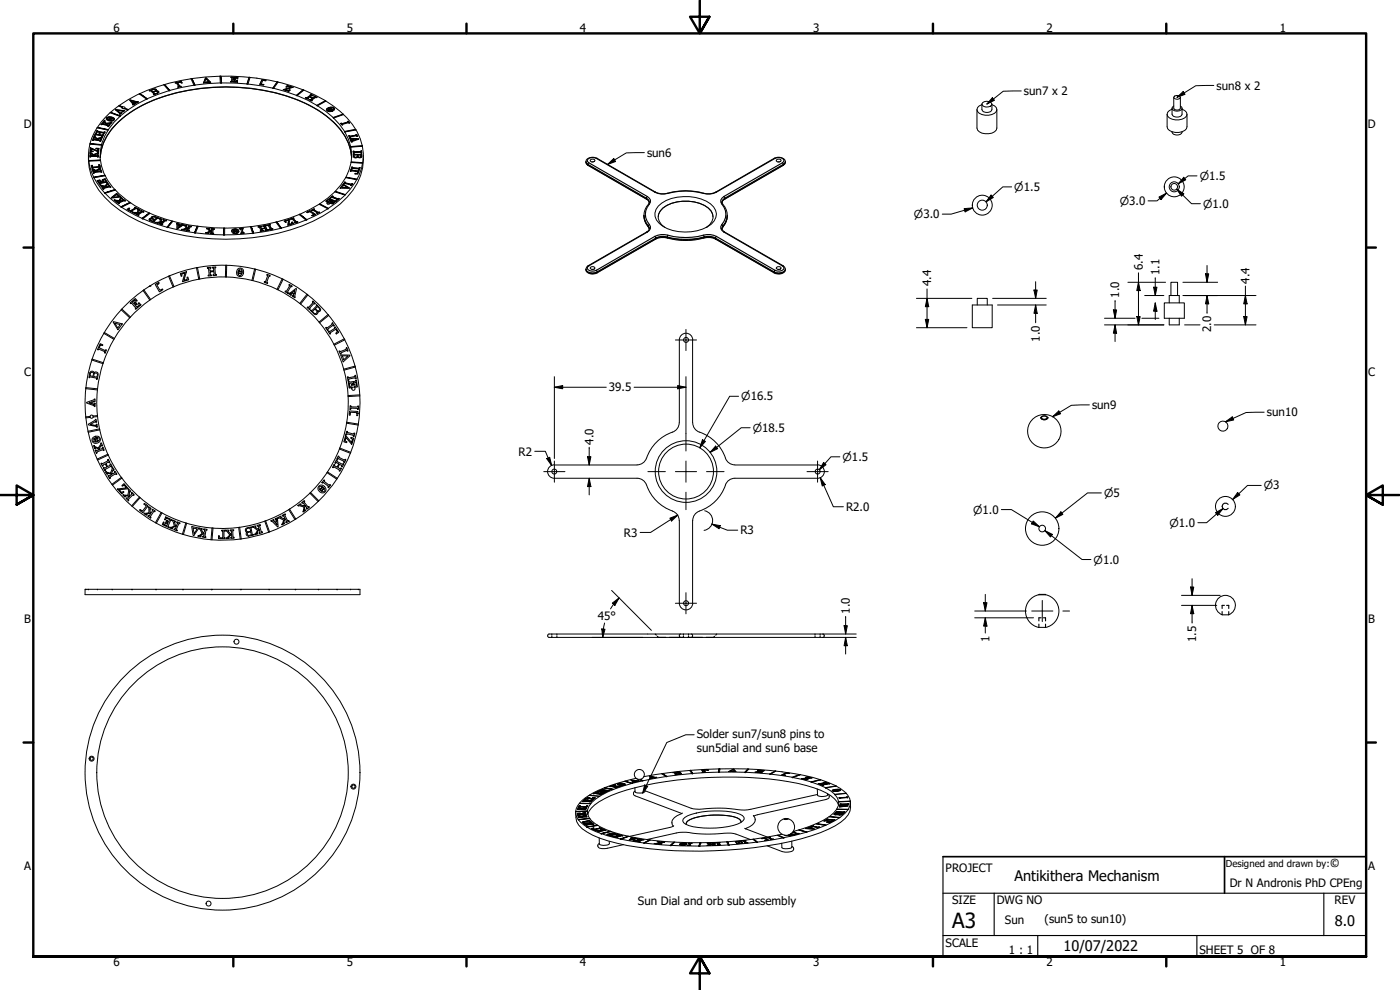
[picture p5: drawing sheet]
<svg xmlns="http://www.w3.org/2000/svg" width="420mm" height="297mm" viewBox="0 0 420 297" stroke-linecap="round" stroke-linejoin="round" font-family="sans-serif">
<defs><g id="words">
<text font-size="6.3" x="285.8" y="278.5">A3</text>
<g font-size="4.4">
<text x="304.5" y="264.3">Antikithera Mechanism</text>
<text x="400.6" y="277.8">8.0</text>
<text x="319.2" y="285.4">10/07/2022</text>
</g>
<text font-size="3.6" x="399.1" y="260.2">©</text>
<g font-size="3.5">
<text x="34" y="9.6">6</text>
<text x="104.1" y="9.6">5</text>
<text x="174" y="9.6">4</text>
<text x="244.1" y="9.6">3</text>
<text x="314" y="9.6">2</text>
<text x="384" y="9.6">1</text>
<text x="307.3" y="28.6">sun7 x 2</text>
<text x="365.1" y="26.9">sun8 x 2</text>
<text x="7.2" y="38.4">D</text>
<text x="410.5" y="38.4">D</text>
<text x="194.2" y="47.1">sun6</text>
<text x="342.9" y="81.1" transform="rotate(-90 342.9 81.1)">6.4</text>
<text x="348" y="82.6" transform="rotate(-90 348 82.6)">1.1</text>
<text x="279.5" y="85.9" transform="rotate(-90 279.5 85.9)">4.4</text>
<text x="335.9" y="89.4" transform="rotate(-90 335.9 89.4)">1.0</text>
<text x="375" y="85.1" transform="rotate(-90 375 85.1)">4.4</text>
<text x="363.5" y="99.7" transform="rotate(-90 363.5 99.7)">2.0</text>
<text x="312.1" y="102.5" transform="rotate(-90 312.1 102.5)">1.0</text>
<text x="7.3" y="112.7">C</text>
<text x="410.6" y="112.7">C</text>
<text x="182.7" y="117.5">39.5</text>
<text x="327.7" y="122.8">sun9</text>
<text x="380.2" y="125">sun10</text>
<text x="155.6" y="136.7">R2</text>
<text x="178.1" y="133.4" transform="rotate(-90 178.1 133.4)">4.0</text>
<text x="253.9" y="153.3">R2.0</text>
<text x="187.2" y="161">R3</text>
<text x="222.2" y="160.3">R3</text>
<text x="255.1" y="184.1" transform="rotate(-90 255.1 184.1)">1.0</text>
<text x="7.3" y="186.9">B</text>
<text x="179.5" y="186.1">45°</text>
<text x="410.6" y="186.9">B</text>
<text x="297" y="192.6" transform="rotate(-90 297 192.6)">1</text>
<text x="359" y="192.6" transform="rotate(-90 359 192.6)">1.5</text>
<text x="209.1" y="221.4">Solder sun7/sun8 pins to</text>
<text x="209.1" y="225.6">sun5dial and sun6 base</text>
<text x="7.3" y="261.2">A</text>
<text x="283.8" y="261.7">PROJECT</text>
<text x="410.6" y="261.2">A</text>
<text x="369.1" y="266.1">Dr N Andronis PhD CPEng</text>
<text x="191.4" y="271.7">Sun Dial and orb sub assembly</text>
<text x="285.8" y="271.3">SIZE</text>
<text x="299.1" y="271.3">DWG NO</text>
<text x="400.5" y="271.3">REV</text>
<text x="301.6" y="277.4">Sun</text>
<text x="313.5" y="277.1">(sun5 to sun10)</text>
<text x="283.8" y="284">SCALE</text>
<text x="302.8" y="286.3">1 : 1</text>
<text x="360" y="286.2">SHEET 5 OF 8</text>
<text x="34" y="290">6</text>
<text x="104.1" y="290">5</text>
<text x="174" y="290">4</text>
<text x="244.1" y="290">3</text>
<text x="314" y="290">2</text>
<text x="384" y="290">1</text>
</g>
<g font-size="3.3">
<text x="304.4" y="57.3">⌀1.5</text>
<text x="360" y="54">⌀1.5</text>
<text x="274.3" y="65.5">⌀3.0</text>
<text x="336" y="61.5">⌀3.0</text>
<text x="361.1" y="62.3">⌀1.0</text>
<text x="222.5" y="120.1">⌀16.5</text>
<text x="225.9" y="129.6">⌀18.5</text>
<text x="252.9" y="138.3">⌀1.5</text>
<text x="331.3" y="149.1">⌀5</text>
<text x="379.3" y="146.8">⌀3</text>
<text x="292" y="154.1">⌀1.0</text>
<text x="350.9" y="158.1">⌀1.0</text>
<text x="328.2" y="169.1">⌀1.0</text>
</g>
<text font-size="2.9" x="367.9" y="260.2">Designed and drawn by:</text>
</g></defs>
<!-- layer: Visible (ANSI) -->
<g fill="none" stroke="#000" stroke-width=".3">
<path d="M28.7 40l.2 .1M29.1 39.2h.3l-.1 .2 1.9 .3 .3-.1-.3 .6-1-.4-.3 .6h1.2l-.3 .6h-.2v-.2l-1.9-.3-.3 .1 .3-.6h.2l-.1 .2 .8 .2 .3-.7h-1.1zM29.1 39.2l.2 .1M29.1 39.3l-.3 .4M29.3 39.4l1.9 .4M29.3 38.3l-.1 .1M29.9 39.7l-.3 .7M30.7 36.9h.1M30.8 37.1l.9 .2M30.9 37l-.2-.1-.3 .5M31.1 39.9l-.1 .2M31.3 39.6l.2 .1"/>
<path d="M31.3 39.7h-.1M31.3 36.1l.5 .9 1.8-.3-.4 .5-.1-.2-1.2 .2 .1 .2 1 .1-.4 .5-.3-.1 .2-.2-2.2-.3 .4-.5h.3l-.2 .2 .9 .2-.4-.8-.4 .1zM31.3 36.1v.1M31.4 36.4l.4 .7 1.8-.3M31.5 36.3l-.2-.1-.3 .4M31.8 37v.1M31.9 37.2l.1 .3h1M32 35.5l-.1 .2M32 37.4v.1M32.1 35.3a1.73 1.73 0 0 1 2.3 .5 1.55 1.55 0 0 1-2.5-.1zM32.2 35.6a1.21 1.21 0 0 1 1.9 .3M32.3 35.8l-.1-.2 .1 .2"/>
<path d="M32.4 35.8h-.1l.1 .1M32.4 35.1h.3M32.4 35.2l-.4 .2M32.5 39l-3.2-.8 3.2 .7-.1 .2-3.3-.8-1.6 3.2-.5 1.6M32.5 35.8l.9 .2-.2-.1M32.5 37.7l-.1 .3M32.6 35.8h-.1M32.6 35.7l-.1 .1M32.6 37.5v.1M32.7 36l-.3-.2 .3 .3M32.7 35l.3 .1M32.8 37.4v.1"/>
<path d="M32.9 35.8l-.3-.1 .3 .1M32.9 36.1l.5 .1zM32.9 36.1l-.2-.1 .2 .2M32.9 35.3l-.1 .2 .3 .1-.2 .2 .2-.3M32.9 35.4v.1M33 35l.5 .2M33.1 37l-.1 .2M33.2 33.8l-.1 .1M33.3 36.8v.1M33.4 36.1h.2M33.4 36.2h.2M33.4 36.6v.1"/>
<path d="M33.5 35.1l.3 .2M33.7 35.7l-.8-.4 .9 .3-.6 .3 .2 .1M33.8 35.2l.4 .2M33.8 36.1l-.2 .1h.2M34 36l-.2 .2 .2-.1M34 35.9v.1M34.1 35.8v.1M34.2 35.5h.1M34.3 35.6l.1 .2M34.6 33l2.9 .2-.6 .4-.2-.1 .2-.1-1.7-.3 1 .9 .4-.1-.5 .4zM34.7 33l2.7 .3M34.8 32.8v.1"/>
<path d="M35.2 33.1l1 1 .3-.2M35.6 31.8l-2.4 1.9M35.6 31.8l1 .4M35.6 31.8a54.4 54.4 0 0 1 29.9-8.9 61 61 0 0 1 31.7 7.1 24.1 24.1 0 0 1 10.9 11.6 14.9 14.9 0 0 1-3.1 15.3l-1.8 2-4.6 3.6M36 34.1l-.1 .2M36.1 34.8l-2.9-1.1 3 1.1-.2 .1-3-1.1-2.7 2.9-1 1.5M36.2 34v.1M36.4 33.8v.1M36.6 32.2l.3 .4h.4M36.8 32.6h.5M36.8 32.1l.7 .1v.3M36.8 32.1l-.2 .1"/>
<path d="M36.8 32.1l-1-.4 1 .5M36.9 33.4l-.1 .2M37.1 33.2v.1M37.3 33.1v.1M37.5 32.5l-.1 .1M37.5 32.5l1 .4-.2 .1-1-.4M37.5 32.5l.9 .5M38.9 30l2.7 .6-.7 .3-.2-.1 .2-.1-.3-.1-.6 .4 .1 .2 .5-.1-.6 .4zM38.9 30.1l2.6 .5M39 30h.1M39.4 30.3l.9 .3-.5 .3zM39.4 30.3l.4 .6"/>
<path d="M39.9 31.3l-.1 .1M40 31l.1 .3 .4-.1M40.1 31.2v.1M40.3 30.6l-.5 .2M40.4 31v.1M40.9 30.7l-.1 .2M41.2 30.6h.1M41.4 30.5v.1M41.8 28.2l2.2 1.5M42 28.1l-.2 .1M44 29.7a25.5 25.5 0 0 0-12.6 11.1 14.4 14.4 0 0 0 4.3 17.3 41.2 41.2 0 0 0 21 9.4 59.7 59.7 0 0 0 36.3-4.6l2.8-1.6 2.6 1.4 .2-.1M44.2 29.6l-.2 .1"/>
<path d="M44.2 29.6l-2.2-1.5 2.2 1.6M44.7 27.2a2.27 2.27 0 0 1 2.1-.4l.2 .3-.2 .1 .6 .1 .2 .5-1.5 .6-.1-.1h.3l-1.2-1.1zM45.4 27.1l.5 .5M46 26.7v.1M46 27.6l.6 .6M46.3 28.3l-.2 .1M46.4 26.7v.1M46.6 26.7v.1M46.6 27.3l-.7 .2M46.7 27.3l-.1 .1M46.7 27.2h.1M46.7 27.1l-.4-.3-.9 .3 .5 .5 .8-.4"/>
<path d="M46.8 27.2l.8 .4M46.8 26.8v.1M46.9 26.9v.1M47 27.1l-.2-.2a2.12 2.12 0 0 0-2 .4M47 27.2v.1M47.2 27.2v.1M47.2 27.9l-.6 .2M47.3 27.9l-.1 .1M47.3 27.8h.1M47.4 27.7l-.5-.3-.9 .2 .6 .6 .8-.4M47.4 27.3v.1M47.6 27.6l.1 .1"/>
<path d="M47.6 27.5v.1M49.4 25.3l-.3 .1 1.6 1.8M49.4 25.4l-.2 .1M50.7 27.2l-6.5 2.4M51 27.1l-.3 .1M51 27.1l-1.6-1.8 1.6 1.9M52.5 24.8l1.9-.4 .3 .5-.3 .1-.3-.4-.8 .2 .7 1.1 .4 .1-1 .2 .2-.2-.7-1.1zM52.6 24.9l1.8-.4 .3 .4M53.3 24.8l.7 1.2h.4M53.6 26l-.2 .1M54 25.9v.1M54.3 25.9h.1"/>
<path d="M54.4 24.4v.1M57.6 23.6h-.3l.9 2M57.6 23.7h-.2M58.2 25.6l-7.2 1.5M58.5 25.5l-.3 .1M58.5 25.5l-.9-1.9 .9 2M61.4 24.7l1.3-.2zM61.7 23.4h.2l1.3 1.3-2.2 .2zM61.9 23.4h-.2l-.6 1.5M61.9 23.4l1.3 1.3M62.7 24.5l-.9-.8-.4 1M66 22.9h.3"/>
<path d="M66.1 24.9h.3M66.1 24.9l-7.6 .6M66.3 22.8h-.3l.1 2.1M66.4 24.9l7.7 .3M66.4 24.9l-.1-2.1 .1 2.2M69.2 24.4v.2M69.3 23.1l2.1 .1v.5h-.3l-.1-.3-1-.1v.5l.7-.2-.1 .6-.7-.3v.6h1l.1-.4 .3 .1-.1 .5-2-.1v-.2l.3 .1 .1-1.2h-.3zM69.3 23.1v.2M69.3 23.2l2.1 .1M69.5 24.5h-.3M69.6 23.3l-.1 1.2M69.9 24.5l1 .1"/>
<path d="M70 23.8l.4 .1M70.4 23.9v.3M70.4 23.6l.3 .1M70.4 23.7v.1M71 24.1l.3 .1M71 24.2l-.1 .3M74.1 25.2h.3M74.4 25.2l7.5 1.2M74.8 23.2l-.7 2.1M74.8 23.2h.3l-.7 2M74.8 23.2l-.7 2M74.8 23.3h.2"/>
<path d="M78 25.3l.6-1.3h.6l-.6-.1-.7 1.4 .7 .1M78.4 25.2l.1 .1M78.5 25.3h.1M78.6 25.4l.5 .1 .1-.2h-.7l.7 .1M78.6 25.4h.1M78.6 23.9v.1M79.2 24.2l.6 .1v-.2l-.6-.1 .6 .2M79.2 24.2h.1M79.2 24.2l-.3-.1-.5 1.1 .1 .1M81.9 26.4l.2 .1M82.1 26.5l6.8 2.1M83.2 24.5l-1.3 1.9"/>
<path d="M83.2 24.6l-1.3 1.9M83.4 24.7l-.2-.2 .3 .1-1.4 1.9M85.6 27l.9 .2M86.2 25.6l1.8 .6-2.4 .8 .9 .2 .4-.3 .2 .1-.4 .5-1.7-.6 2.3-.8-.9-.2-.6 .2zM86.2 25.6l1.6 .6M86.2 25.7l-.3 .4M86.9 26.9l-.4 .4M86.9 27l.1 .1M87.3 26.1l-2.2 .9M88.9 28.6l.3 .1M89.2 28.7l3.1 1.3 2.8 1.6M90.9 27l-2 1.6"/>
<path d="M90.9 27l-2 1.7M91.1 27.1l-.2-.1h.3l-2 1.7M91.6 29.4h.4l1.3-.9-.2-.1 .2-.1 .7 .3-.9 .4 .8 .4 .5-.4-.2-.1 .2-.1 .8 .4h-.4l-1.3 .9 .2 .1-.1 .1-.8-.4 1-.4-.9-.4-.6 .4 .3 .2h-.2zM91.8 29.3v.1M92 29.4h.1M92.3 29.5l.2 .2M92.9 29.8v.1M93.1 29l.8 .5 .5-.5M93.1 28.4l.9 .3M93.2 29.9v.1M93.3 28.3h.1M93.3 28.5l-1.3 .9h-.3"/>
<path d="M93.5 30.1l.1 .2M93.8 29.5l-.6 .5h-.4M93.9 29.4v.1M94.3 28.9l.8 .3M94.4 28.8v.1M95.1 31.6l.2 .1M95.3 31.7l4.7 3.5M97.6 30.2l-2.5 1.4M97.6 30.3l-2.5 1.4M97.7 30.4l-.1-.2 .2 .1-2.5 1.4M98 32.8v.2M98.1 32.6a1.57 1.57 0 0 1 2.3 .1 1.49 1.49 0 0 1-2.4 .3z"/>
<path d="M98.1 32.6l-.1 .2M98.3 33.1v.1M98.4 32.4l-.3 .3M98.5 33.2l-.2-.1 .2 .2M98.6 33.3l-.1-.1 .1 .1M98.7 32.3l-.3 .2M98.9 33.3h-.3l.3 .1M99.1 33.3l-.2 .1 .2-.1M99.1 32.2h.3M99.1 32.2l-.4 .2M99.2 33l-.3 .1 .2 .1M99.3 32.4l-.8 .4h.4l.3 .2-.2 .1"/>
<path d="M99.3 32.4l-.7 .4M99.3 32.4l.1 .1-.2 .2M99.3 32.5l.1 .1M99.4 32.2h.4M99.5 33.2l-.4 .1h.4M99.5 32.8l-.3-.1 .3 .2M99.7 33.1l-.2 .2 .2-.1M99.7 32.8l-.2 .1 .2-.1M99.8 32.2l.3 .2M99.8 32.9l-.1-.1 .2 .1-.8 .3M99.9 32.9l-.2 .3 .2-.2M100 35.2l.1 .2"/>
<path d="M100 32.8v.1M100.1 32.6l-.1 .3 .1-.2a1.05 1.05 0 0 0-1.8 .3M100.1 35.4l1.8 2 1.5 2M100.1 32.3l.3 .5M102.2 37l.4 .1 1.8-.5-.1-.2h.2l.4 .5-.3-.1-1.9 .5 .2 .2h-.3zM102.4 36.9v.1M102.6 37.1v.1M102.7 37.3l.1 .2M103 34.2l-3 1M103 34.3l-3 1M103.1 34.4l-.1-.2 .1 .2-3 1M103.4 39.4l.1 .2"/>
<path d="M103.5 39.6l1.1 2.2 .6 2.2M104.3 36.5l.6 .4M104.4 36.6l-1.8 .6-.4-.1M104.5 36.4v.1M106.7 38.8l-3.3 .6M106.7 38.9l-3.3 .6M106.8 39l-.1-.2 .1 .2-3.3 .6M293.2 32.9v5.5a2.32 2.32 0 0 0 2.5 1.7 2.97 2.97 0 0 0 3.5-1.7v-5.5M294.7 31.4l-.8 .4a1.23 1.23 0 0 0-.7 1.1 1.23 1.23 0 0 0 .7 1.1 4.2 4.2 0 0 0 5.1-.5l.2-.6-.2-.6-1.3-.9M294.7 31.2v1.7a1.73 1.73 0 0 0 3 0v-1.7M294.9 30.8a1.98 1.98 0 0 1 2.7 .3v.4a1.76 1.76 0 0 1-2.9-.3zM350.3 34.3v3.7a2.32 2.32 0 0 0 2.4 1.7 3.7 3.7 0 0 0 3.4-1.1l.1-4.3"/>
<path d="M351.7 32.8l-.8 .4a1.23 1.23 0 0 0-.6 1.1 1.23 1.23 0 0 0 .6 1.1 4.2 4.2 0 0 0 5.2-.5l.1-.6-.1-.6-1.3-.9M351.7 32.5v1.8a1.73 1.73 0 0 0 3.1 0v-1.8M351.7 39.5a1.63 1.63 0 0 0 1.6 1 1.63 1.63 0 0 0 1.5-1M352.3 31.8l-.5 .4-.1 .4a1.86 1.86 0 0 0 3.1 0l-.1-.4-.5-.4M352.3 29.2v3.3a1.13 1.13 0 0 0 1.9 0v-3.3M352.6 28.8a1.09 1.09 0 0 1 1.6 .5 1.13 1.13 0 0 1-1.9-.2zM26.5 46.6a17.3 17.3 0 0 0 7 14.6 49.5 49.5 0 0 0 26.2 10.1 62.5 62.5 0 0 0 37.2-6.5 23.9 23.9 0 0 0 11.3-12.2l.6-2.3 .3-3.7M26.6 48.2l3.5-.2zM26.6 48.3l.3 1.6 1.2 3.3M27 43.3l-.5 3.2 .1 1.7M27 43.2l3.4 .3M27 45.7h.3l.8 .7 1.4-.7v.6l-.2-.2-1 .5 .3 .1 .9-.1v.5h-.2v-.2h-2l-.3 .2v-.6h.3v.2h1l-1-.6-.3 .2z"/>
<path d="M27 45.7v.1M27 46.5v.1M27.2 44.4l2.1 .9 .1-.6-.6-.2h.9l-.1 1.1-2.2-.9-.1 .6 .7 .1-.1 .1h-.8zM27.2 44.4l2.1 .9M27.2 44.4l-.1 1.1M27.3 46.7h1M27.3 45.8h-.3v.5M27.3 46.6h-.3v.5M27.3 45.3l.6 .2M27.5 50l.1 .4 2.5-.2-.2-.8 .2 .8M27.6 50.6l1.2 .5 1.3-.8 .1 .5-.3-.1-.8 .6h1v-.2h.3l.2 .6-2.4 .1 .1 .1-.2 .1-.2-.6 .2-.1 .1 .2 .9-.1-1.1-.4-.2 .1zM27.7 49.6h-.3l.1 .4"/>
<path d="M27.7 49.7h-.3M27.9 50.6v.1M27.9 50.7v.1M28 41.6h.1M28 51v.1M28.1 46.4v.1M28.1 53.2l.1 .2M28.1 51.3v.1M28.2 53.3l1.9 3.1 1.3 1.5M28.2 41.8l.9 .1M28.2 51.5v.1M28.2 41.6h-.2l-.2 .5"/>
<path d="M28.2 51.8l.1 .1M28.3 40.8l.8 .8 1.7-.5-.2 .5-.2-.2-1.1 .3 .8 .3 .4-.1-.3 .5h-.2l.1-.2-2-.2-.3 .1 .2-.5 1.1 .3-.7-.7-.3 .1zM28.3 40.8h.1M28.3 46.6l.3 .2 .9-.2M28.5 41l.6 .6 1.6-.4M28.5 40.9l-.2-.1-.2 .5M28.6 46.7v.1M28.7 40.1l-.3 .5M28.8 44.5v.1M28.8 40.2l.8 .3M28.8 51.1v.1M28.8 44.6h.9"/>
<path d="M29.1 41.6h.1M29.1 54.2l.9-.2 .1 .1-.6 .2 .4 .6 .7-.2-.6-.3 1-.2 .1 .1-.4 .1 .2 .3 .8-.2-.3-.6h-.7l.8-.2 .8 1.1-.4-.1-1.9 .4 .1 .2h-.3zM29.1 51.4l-.9 .2-.1-.2-.2 .1M29.1 51.3l.4 .2 .6-.2M29.3 41.7l.2 .3 .9-.1M29.3 45.7v.3M29.3 46.1v.2M29.3 46.6h.1M29.3 46.7v.1M29.3 46.9v.2M29.4 44.7l-.1 .7M29.5 41.9v.1"/>
<path d="M29.5 51.4v.1M29.5 54.3l.4 .6M29.5 45.8l-1.4 .7-.8-.6M29.6 49.5h.3M29.7 50l-1.9 .2M29.8 50.5l-1 .7-1.2-.5M29.8 50.4h.3M29.9 49.4h-.3l.1 .6-1.9 .2-.1-.6 .1 .6M29.9 40.4l.9 .1M30 55.5l1.4 .4 .9-1 .4 .5h-.4l-.6 .6 1.1-.1-.2-.2h.3l.4 .5-2.2 .3 .1 .2-.3 .1-.3-.6 1.2-.1-1.3-.3 .1 .1-.2 .1zM30 54l-.8 .3M30 54.1v.1"/>
<path d="M30 55.1l.1 .2M30.1 47.3a16.6 16.6 0 0 1 6.6-11.8 45.4 45.4 0 0 1 23.8-9 58.1 58.1 0 0 1 33.6 5.8 22.8 22.8 0 0 1 10.5 10.8l.9 4.2M30.1 50.4l.1 .4M30.1 42.2l-.1 .2M30.1 50.3v.1M30.1 48v.2l-3.5 .2v-.2M30.1 51.2h.3l.1 .5M30.1 48.1v.1M30.1 42v.1M30.2 41.9h.1M30.2 55.4v.1M30.4 41.4v.2"/>
<path d="M30.4 51.1v.1M30.4 55.6v.1M30.4 41.2v.1M30.5 55.8l.1 .2M30.5 41v.1M30.6 54.7l-.7 .3M30.6 40.8v.2M30.7 54.4l.2 .4M30.8 56.2h.1M30.9 40.4l-.1 .2M30.9 40.5h.2M30.9 56.3v.1"/>
<path d="M31 54.2l.1 .2M31 54.3l-.9 .2M31.1 56.5l.1 .2M31.4 57.9l3.1-1zM31.4 55.9v.1M31.5 52.6l-3.4 .6 3.4-.6M31.5 52.8v-.2v.1l-3.3 .7M31.5 58l1.4 1.4 3.4 2.6M31.5 53.7l.7 1.1M31.5 53.7l-.8 .2M31.7 54.5l-.8 .2M31.8 56.1l-.9 .3-.3-.1"/>
<path d="M32.1 56v.1M32.2 55.1l-.8 .9-1.3-.4M32.3 55h-.2M32.3 55l.3 .4M32.3 54.9v.1M32.7 55.8l.5 .4M32.8 55.9l-.7 .2-.4-.1M32.9 55.7h.1M33.4 59.3l1.6-1.3 1.2 1.1zM34.4 59.9l.2 .2M34.5 56.9l.1 .2-3.1 1-.1-.2M34.5 57v.1"/>
<path d="M35 58v.1M35.6 59l-.6-.6-1 .9 1.6-.2-1.6 .1M36.1 59.1l-1.1-1-1.6 1.2M36.2 59.4l-.5 .8M36.2 59.2l.5 .4M36.2 59.3h-.1M37.1 59.8l-.2 .1M37.1 59.9l.5 .4M99 59.4v.1M99.1 59.6l1.6 .8h.3M99.2 59.3l.5-.5 .3 .1-.2 .1 1.7 .7 .4-.1-.6 .5-.3-.1 .2-.2zM99.2 59.5l-1.4 .9"/>
<path d="M99.7 58.8l-.5 .5M99.7 58.9h.2M99.8 59l1.7 .7M100.6 57.4l3.1 1-.2 .1-3-.9-4.5 3.6M100.6 57.4l-.1 .2M100.6 57.5l3 .9M101.2 59.8l-.1 .2M101.6 59.5l-.1 .3M101.6 59.6h.2M102.7 56.2l1.7 .1M103 55.3l1.9 1.1-2.8 .1zM103 55.3l-.8 1.2"/>
<path d="M103 55.4l1.9 1.1M103.2 55.6l1.2 .8-1.7-.1zM103.5 54.6l.2 .1-.1 .1 1.9 .5 .3-.2-.3 .6h-.3l.1-.2-2.2-.4zM103.5 54.6v.1M103.6 54.8l1.9 .6 .3-.2M103.7 54.7h-.2l-.4 .5M103.8 53.2l3.4 .5-.1 .2-3.3-.6-1.4 2.1-1.8 2M103.8 53.2v.1M103.8 53.2l3.3 .6M104.6 40.7l.3 .1 2-.3-.1-.1 .3-.1 .2 .6-.2 .1-.1-.2-2 .2 .1 .2-.2 .1zM104.9 40.7l-.3 .1M104.9 40.8h.1"/>
<path d="M104.9 41.4l2.8 .4-2.3 .9-.2-.6h.7l-.2-.4-.4-.1 .1 .3h-.3zM104.9 41.4l2.8 .4M105 41l.1 .3M105.2 41.3v.1M105.2 44l.1 .1M105.2 41.5v.1M105.3 44.1l.2 2.3-.1 2.2M105.3 41.6l.1 .3M105.3 50.8l.3 .1-.1 .1 2.3 .2-.4 1.1-.8-.1v-.2h.6l.2-.5-2.3-.1zM105.3 50.8l-.1 .6M105.3 50.9l.3 .1M105.3 55.5l-.1 .2"/>
<path d="M105.4 48.8l-.6 2.2-1 2.2M105.4 48.6l3.5 .2-.1 .2-3.4-.2M105.4 48.6v.1M105.4 48.7v.1M105.4 48.7l3.5 .2M105.5 55.3v.1M105.5 42.1v.1M105.5 51l2 .4M105.5 42.3v.1M105.6 50.1l2.1 .4 .4-.2-.2 .6h-.3l.1-.2-2-.2-.3 .2zM105.6 50.1v.1M105.6 55.1v.1"/>
<path d="M105.6 42.5l.1 .1M105.8 50.3l1.9 .3 .3-.2M105.8 50.2h-.2l-.2 .5M105.9 42.1l-.4 .3-.3-.2M106 45.4l.2-.1 .1 .2 2.2-.2v.6l-.2-.2h-2v.3h-.3zM106 41.7l1 .1-.9 .3zM106 45.5l.2-.1 .1 .2 1.9-.1M106 41.7l.1 .4M106 46.1l.2 .2h2.2l.2-.2v.9l-.6 .4-.6-.3-.5 .3-.6-.1-.3-.3zM106 46.1v.9M106 46.2h.3M106.2 46.3h2.2"/>
<path d="M106.2 47l.1 .1M106.2 45.3v.1M106.3 45.5v.1M106.3 45.7v.3M106.4 47.1v.1M106.6 47.2l-.2-.1 .2 .2M106.6 52v.2M106.9 40.5l-2 .4M106.9 47.2h-.3l.3 .1M107 41.8l-.9 .3M107.1 40.3l-.3 .2M107.1 47.1l-.2 .2 .2-.1"/>
<path d="M107.1 40.4l.2 .5M107.1 47.1h.1M107.2 52l-.6 .1M107.3 46.5v.6v-.6h-1.1l.1 .6M107.3 47l-.2 .1h.2M107.4 51.5l-.2 .6M107.4 47l.2 .1M107.6 51.1l.2 .2M107.6 51.2l-.1 .1M107.6 41.6v.1M107.7 47.1v.1M107.7 50.7v.2"/>
<path d="M107.7 50.5v.1M107.8 47.2l-.1-.1 .1 .2M107.8 50.3v.1M108 47.2h-.2l.2 .1M108.2 47.1l-.2 .2 .2-.1M108.2 45.4h.3v.5M108.3 47.1h.1M108.4 46.1v.3M108.4 46.5v.6v-.6h-1l.2 .6M108.4 47v.1M108.4 46.2h.2M108.5 45.3v.1"/>
<path d="M108.7 43.7l-3.5 .3M108.7 43.8l-3.5 .3M108.8 43.9l-.1-.2 .1 .2-3.5 .2M177.2 48l.8-.3 .6 .5a.93 .93 0 0 1-1.5 .1zM177.6 48.6h.5M233 48l.9-.3 .5 .5a.97 .97 0 0 1-1.4 .1zM233.4 48.6h.5M34.2 60l1.5 .2 .5-.8-.2-.1 .2-.1 .6 .4-.4-.1-.3 .7 .4 .1 .6-.5 .6 .5-.4-.1-1.7 .7 .3 .1-.3 .2-.6-.6 .4 .1 .8-.3-1.4-.2 .2 .2h-.2zM34.4 60l-.1 .1M34.6 60.1l1.1 .2M34.8 60.2l.1 .2M35.2 60.6l.2 .2"/>
<path d="M35.2 60.6l-.1 .1M35.6 60.9l.2 .2M36.1 60.2l.4 .1M36.2 60.4l-.8 .3M36.3 62l2.6-1.3zM36.5 62.2l6.1 3.3M37 60l-.5 .4M38.1 62.8l.6-.4 .2 .2-.3 .3 .6 .3 1.4-.8-.2-.1 .2-.1 .7 .4h-.4l-1.4 .8 .2 .1-.2 .1zM38.7 62.5l-.5 .4M38.7 62.5l.2 .1M38.7 62.4v.1M38.9 60.7l.3 .2-2.7 1.4-.2-.2"/>
<path d="M38.9 60.8l.2 .1M39.2 63.2v.1M39.5 63.4l.1 .1M39.8 63.7h1.5l.1-.8-.2-.1 .2-.2 .7 .4h-.4v.7h.4l.4-.3-.2-.1 .2-.1 .7 .4h-.4l-1.3 .9h.2l-.2 .2-.7-.4h.4l.6-.4h-1.4l.2 .1-.2 .1zM39.9 63.7l.2 .1M39.9 63.7l-.1 .1M40.1 63.7l1.2 .1M40.4 63.9l.1 .1M40.5 62.3l.7 .3M40.6 62.2v.1M40.6 62.4l-1.4 .9-.6-.4M40.9 64.2l.3 .2"/>
<path d="M40.9 64.2v.1M41.4 62.6l.6 .5M41.4 62.7l-.1 .1M41.4 62.9l-.1 .8M41.5 64.5l.2 .1M41.8 63.9l-.6 .4M42.1 63.7h-.4M42.5 63.2l-.2 .1M42.5 63.3l.6 .3M42.5 63.4l-.4 .4M42.6 65.5l2.1-1.6zM42.9 65.6l7.2 2.6"/>
<path d="M44.7 63.9l.3 .1-2.1 1.7-.3-.1M44.7 64l.2 .1M44.8 65.7l.8-.1-.2-.2 .2-.4a2.27 2.27 0 0 1 2.1 .4h-.4l-1.2 1.1 .2 .2-1.2-.5zM44.8 65.7v.1M45 65.6v.1M45.1 66l.8 .4 .5-.5-.5 .5M45.1 65.9v.2M45.1 66l.1 .2M45.2 66.1l.7 .3M45.2 65.5v.1M45.4 65.2v.1M45.4 65.5v.1"/>
<path d="M45.6 65.6l-.6 .1-.2 .2M45.6 65.1l-.2 .3M45.6 65.1a2.12 2.12 0 0 1 2 .4M45.6 65v.1M45.7 65.5l.8 .4 .6-.6-.6 .6M45.7 65.4v.2M45.7 65.5l.1 .2M45.8 65.6l.7 .3M45.9 64.9v.1M46.1 64.9v.1M46.1 66.5l.3 .1M46.4 65.9l-1-.2-.3 .3"/>
<path d="M46.5 65v.1M46.8 66.7l.2 .1M46.8 66.7l-.1 .1M47.1 65.3l-1-.2-.4 .4M47.3 66.8l.2 .2M47.9 65.5l.8 .3-.4 .1 .2 .6 .7-.4-.3-.1 .2-.1 .9 .3h-.4l-1 1.1h.3l-.2 .2-.9-.3 .5-.1 .4-.5-1.4 .2 .2 .1-.1 .1-.8-.2 1.5-.2-.1-.9-.2-.1zM47.9 65.5l.7 .3M47.9 65.6l-.1 .1M48 67l.3 .2M48 67.1l-.1 .1M48.1 66.6l-1.1 .1M48.3 65.9l.2 .6"/>
<path d="M48.6 67.3l.2 .1M48.7 66.6l-.4 .5M48.9 66.4l-.4 .2M49.1 65.9l-.1 .2M49.1 66l.8 .2M49.2 66.1l-.3 .4M50.4 68.2l8 1.6M51.6 66.3l-1.5 2zM51.6 66.3l.3 .1-1.5 1.9h-.3M51.6 66.4l.2 .1M53 67l.9 .2-.3 .1v.2l.7 .2 .3-.2h-.4l.1-.2 .9 .2-1.9 1.2-.2-.1zM53 67l.8 .3"/>
<path d="M53 67.1v.1M53.2 67.2l-.1 1.4M53.6 67.3v.2M53.6 67.6l.7 .1M54.1 67.8l-.6 .6 .6-.5-.6-.2v.6M54.3 67.3v.2M54.3 67.4l.8 .2M54.6 67.5l-.3 .3M54.8 68.8v.1M55.2 68.9l.2 .1M55.2 67.5l.9 .2-.3 .1 .4 .6 .4-.1 .2-.3-.2-.2 .9 .1-.4 .1-.5 1.1 .2 .2-1-.1 .4-.1 .3-.6-1.3 .4 .2 .2-.9-.2 1.4-.4-.5-.8h-.2zM55.2 67.6v.1"/>
<path d="M55.2 67.6l.9 .2M55.2 67.5v.1M55.8 67.8l.4 .7 .4-.1 .2-.4M55.8 67.8h.1M55.9 68.5l-1.1 .4-.2-.1M55.9 69v.1M56.2 69.1v.1M56.2 68.4v.1M56.5 68.5l-.3 .7h-.4M56.5 67.9l1 .1M56.6 69.1l.2 .1M56.6 67.8h.1"/>
<path d="M56.6 68.3v.1M58.7 69.9l8.4 .6M59.2 67.9l-.8 2zM59.2 67.9h.3l-.8 2.1-.3-.1M59.2 68h.2M61.7 69.8l.3 .1M61.7 69.9v.1M62 68.5l.9 .1-.2 .1 .5 .6 .4-.1 .1-.5h-.4l.1-.1 1 .1-.3 .1-.3 1.1 .3 .2-1-.1 .3-.1 .1-.6-1.1 .5h.3l-.1 .2h-.9v-.2l1.2-.4zM62 68.5l.9 .2M62 68.6v.1M62.4 69.8l.2 .1M62.7 68.7l.5 .6"/>
<path d="M62.9 69.4l-.9 .4M63.1 69.9l.3 .1M63.1 70h.1M63.4 68.6v.1M63.4 68.7h1M63.5 69.3l-.1 .6M63.6 69.2l-.4 .2M63.7 68.7l-.1 .5M63.8 69.9l.3 .1M67.1 68.4v2.2v-2.1M67.4 68.5l-.3-.1h.3v2.2h-.3M69.6 69.4a1.14 1.14 0 0 1 1-.7 1.14 1.14 0 0 1 1.1 .8"/>
<path d="M69.6 69.1v.1M69.7 68.9a1.1 1.1 0 0 1 1.2-.2 1.1 1.1 0 0 1 .7 1.1 1.09 1.09 0 0 1-1.3 .4 1.09 1.09 0 0 1-.7-1.1zM69.7 68.9v.1M69.9 69.4l.2 .4M69.9 69.4a.68 .68 0 0 1 .7-.6 .68 .68 0 0 1 .7 .7M69.9 69.4v.2M69.9 69.5l.2 .3M70 68.8v.1M70.1 69.8l.1 .1M70.2 69.8l.2 .2M70.4 69.1l-.3 .1v.5h.3v-.2M70.4 69.2v.1"/>
<path d="M70.4 68.7v.1M70.4 70h.2M70.4 69.6l.7 .1M70.4 69.6v.1M70.6 70h.1M70.7 68.7h.1M70.7 70h.2M70.8 69.2h.2l.1 .5M70.8 69.3l-.4 .1M71 69.1h-.2v.3l-.7-.2M71 69.2l.1 .5M71 68.7v.1"/>
<path d="M71.1 69.9h-.2M71.1 69.8h.1M71.2 69.7l.1-.2a.7 .7 0 0 1-.5 .5 .7 .7 0 0 1-.7-.2M71.3 68.9h.1M71.5 69v.1M71.6 69.2v.1M71.9 68.6l1-.1 .1 .2h-.3l.2 1.1 .4 .2h-1l.2-.1-.2-1.2zM72.5 69.9l-.3 .1M72.7 68.7l.2 1.1M72.9 68.5l-.9 .2M72.9 68.6l.1 .1M73.2 69.8l-.3 .1"/>
<path d="M73.2 69.9v.1M75.1 68.1l.3-.1h-.3l.7 2.1 .3-.1M75.4 68l.7 2zM75.8 70l-8.4 .5M77.4 68l1-.2 .1 .2-.3 .1 .2 .5 1.1-.2-.3-.5-.4-.1 1-.2 .1 .2h-.3l.6 1.1 .4 .1-1.1 .2v-.2h.3l-.3-.5-1 .2 .2 .5 .4 .1-1 .2v-.2l.3-.1-.6-1.1zM78.2 68.1l.2 .6 1.1-.3M78.4 69.2l-.3 .2M78.4 67.8v.1M78.4 68l-.9 .1M78.4 68.6v.1M78.5 68.7l.2 .5 .4 .1M78.7 69.2h.1"/>
<path d="M79 69.1v.1M79.6 67.8l.6 1.2h.3M79.8 69l-.3 .1M79.8 67.6v.1M79.9 67.8h-1M80.1 67.5l1-.2 .1 .2h-.3l.6 1.2h.4l-1 .2v-.1l.3-.1-.7-1.1zM80.2 68.9v.1M80.5 68.9h.1M80.9 67.5l.6 1.2M81.1 67.3l-1 .3M81.1 67.4v.1M81.2 68.7l-.3 .2"/>
<path d="M81.8 68.6l-.3 .1M81.8 68.7h.1M83.1 66.6l-.3 .1 1.4 1.9 .3-.1M83.1 66.6l1.4 1.9zM83.1 66.7h-.3M84.2 68.5l-8.1 1.5M85.3 66.3l1.7-.5-.3 1.5 1-.3-.2-.3 .2-.1 .4 .5-1.7 .5 .2-1.5-.9 .2 .2 .4h-.2zM85.7 66.3l.2 .4M86.6 66.1l-.2 1.5M86.6 66.1h.1M87 65.9l-1.7 .5M87.2 65.7l.9-.4 .2 .2-.3 .1 1 1h.4l-.8 .3-.2-.1 .3-.1-1.1-1z"/>
<path d="M87.5 66.7l.6 .4M87.7 67l-1 .3M87.7 66.6v.1M88 65.6l1 1M88.1 65.3l-.8 .4M88.1 65.4l.1 .1M88.7 66.7l-.2 .1M89.3 66.5l-.3 .2M89.3 66.6h.1M90 64.2l-.2 .2 2 1.7 .3-.1M90 64.2l2.1 1.8zM90 64.3l-.2 .1"/>
<path d="M91.8 66l-7.3 2.4M92.5 63.5h.1M92.5 63.5l.5-.3 1.7 1.1-.4 .2M92.5 63.5l.5-.2 1.6 1.1M92.8 63.6l-.6 .2-.1-.1 .4-.2-.4 .2M92.8 63.6h.1M92.8 63.6l1.4 .7M93 63.2v.1M93.5 63.1l.7-.5 .2 .2-.3 .1 1.4 .8h.5l-.8 .4-.2-.1 .2-.1-1.3-.8zM94 64.5h.1M94.1 64.5h.1M94.1 64.4v.1"/>
<path d="M94.1 64.4l.1-.1-.2 .2M94.1 64.4l-.1 .1M94.1 62.9l1.4 .8M94.2 62.6l-.7 .5M94.2 62.7l.1 .1M94.3 64.5l-.5 .3-.2-.1 .4-.2-.4 .2M94.3 64.5h.1M95.2 63.9l-.1 .1M95.8 63.6l-.3 .2M95.8 63.7h.1M96 61.2l-.2 .1M96 61.2l2.6 1.3"/>
<path d="M97.7 60.4l1.3-1 .2 .1-.1 .1 1.6 .8 .3-.1-1.2 .9-.7-.3 .7 .1 .6-.5-.6-.3-.3 .2 .3 .2-.1 .1-.9-.4 .5 .1 .2-.3-.7-.3-.6 .5 .4 .3-.1 .1zM98.2 60.8h.8v.3l-.7 .1-.3-.2zM98.2 60.3l.4 .3M98.3 61.2h.5M98.4 62.6l-6.3 3.3M99 60.2v.1M99.2 60.8v.1M99.3 60.4h.1M99.5 60.1l-.2 .3h-.4M99.5 60.4l.3 .2M99.8 61v.1M100.4 60.5l-.6 .6-.7-.1"/>
<path d="M100.7 60.4h.1M100.8 60.2v.1M194.9 60.7l-.1 .3a5.3 5.3 0 0 0 0 7.4l.1 .3M194.9 60.8l-.3-.5-.5-.5-17.6-10.2a1.27 1.27 0 0 1-.6-1.4 1.27 1.27 0 0 1 1.2-.9l1.1-.1 1 .3 17.5 10.1a5.7 5.7 0 0 0 4.9 0 23 23 0 0 1 10.5 .6h1l1.7-.6 17.6-10.1a2.31 2.31 0 0 1 3.3 1l-.2 .8-.5 .3-17.5 10.2-.6 .5-.2 .5M194.9 68.6l-.2 .5-.6 .5-17.6 10.1a1.3 1.3 0 0 0-.6 1.5 1.3 1.3 0 0 0 1.2 1h1.1l1-.3 17.5-10.1a5.8 5.8 0 0 1 4.9-.1 22.3 22.3 0 0 0 10.5-.4l1.9 .1 .8 .4 17.6 10.1a2.19 2.19 0 0 0 3.3-1.1l-.2-.6-.5-.5-17.5-10.1-.8-1M197.5 65.1a4.9 4.9 0 0 1 4.1-4.1 11.4 11.4 0 0 1 11.7 2.2l.5 .9 .2 1M197.6 61.8a13.2 13.2 0 0 1 12.8-2.1 6 6 0 0 1 4.6 4.5 4.6 4.6 0 0 1-2.7 3.9 14.4 14.4 0 0 1-13.4-.2 4 4 0 0 1-2-5.1zM199.6 68.3a3.3 3.3 0 0 1-.7-5.8 12.1 12.1 0 0 1 13.7 0 3.3 3.3 0 0 1-.7 5.8M216.7 60.7v.3a5.3 5.3 0 0 1 0 7.4v.3M31.3 99.8l-.1 .2 3 1.8M31.3 99.8l3 1.7M34 96.6l2.7 .6-1.3 1.8z"/>
<path d="M34.5 97l1.6 .4-.8 1zM38.9 95.3l-2.7 3.4-1.9 2.8M39 90.9l1.6-1.3 .6 .6-.2 .2-.5-.4-.7 .7 .5 .6 .3-.3-.3-.3 .3-.2 .6 .8-.2 .2-.2-.3-.3 .3 .6 .7 .7-.7-.3-.5 .2-.2 .6 .7-1.6 1.3-.1-.1 .2-.3-1.3-1.5-.3 .2zM39.2 95.1l-.3 .2M39.2 95.1l-2.6-2.4-.2 .3 2.5 2.4M44.8 86h.1M45 90l-3.4 2.7-2.4 2.4M45 85.8h.1M45.2 89.9l-2-2.9-.3 .2 2.1 2.8M45.2 89.9l-.2 .1M46.6 85.3l1.1-.6 .1 .3-.8 .4 1 1.7 .8-.4 .1 .2-1.1 .7zM47.3 85.2h.1"/>
<path d="M52.2 86l-1.3-3.2-.3 .1 1.3 3.2M52.2 86l-3.3 1.6-3.7 2.3M54.1 82.1l1.9-.6-.8 2.6 1-.3-.1-.6 .3-.1 .2 .9-1.9 .5 .8-2.6-1 .3 .1 .7h-.2zM59 80.3l.6 3.5M59 80.3h.3l.6 3.4M59.6 83.8l-4.1 1-3.3 1.2M59.9 83.7a37.7 37.7 0 0 1 23.3 3.1M59.9 83.7l-.3 .1M62.2 80.3l1.1-.1v.3h-.3v.8l1.1-.1v-.8l-.3 .1-.1-.3 1.1-.1v.2l-.3 .1 .1 2 .4-.1v.3l-1 .1-.1-.2 .4-.1-.1-.9-1.1 .1 .1 .9h.3v.2l-1 .1-.1-.2 .4-.1-.2-2-.3 .1zM67.6 83.1l.1-3.5h.3l-.1 3.5M71.4 80.7a1.09 1.09 0 0 1 1.4 0 1.09 1.09 0 0 1 .3 1.3 1.08 1.08 0 0 1-1.4 .9 1.08 1.08 0 0 1-.7-1.5zM71.6 81.1l.3 .1v.3l.7-.2-.1 .9h-.3v-.3l-.7 .2z"/>
<path d="M71.7 80.9l.2-.1a.92 .92 0 0 1 .8 1 .92 .92 0 0 1-1 .8l-.3-.8zM76.4 80.7l-.8 3.4M76.4 80.7l.3 .1-.8 3.4M80.2 82.3l.9 .4-.1 .2-.3-.1-.6 1.9 .2 .1v.3l-1-.4 .1-.3 .3 .2 .6-1.9-.2-.1zM83.1 86.8l.3 .2M83.4 87l3.8 2.1 3 2.1M84.7 83.7l-1.6 3.1M84.7 83.7l.3 .1-1.6 3.1M86.7 87.9l.2 .1 1.9-1.4h.2l-.5 2.8-.8-.6 .2-.2 .2 .2 .1-.4-.7-.5-.3 .3 .3 .2-.2 .2-.7-.5zM86.8 85.3l.9 .5-.2 .3-.2-.2-1 1.8 .2 .1-.1 .2-.9-.5 .1-.2 .3 .1 1.1-1.7-.3-.2zM87.7 87.7l.8-.6-.2 1zM90.2 91.2l2.6 2.3 2.9 3.1"/>
<path d="M92.4 88.5l-2.2 2.8M92.4 88.5l-.3-.2-2.1 2.7M93.2 93.2l.1-.2 .3 .2 1.5-1.5-.2-.2 .1-.1 1.2 1.4-.3 .7-.6-.1 .1 .1a.73 .73 0 0 1-.3 .8 .73 .73 0 0 1-.9-.1zM93.8 93.5l.7-.8 .6 .6v.5l-.8 .3zM93.9 90.4l.8 .7-.2 .2-.3-.3-1.3 1.5 .2 .2-.2 .2-.7-.6 .2-.2 .2 .2 1.3-1.5-.2-.2zM95.3 92l.6 .7v.4l-.4 .1-.8-.6zM95.7 96.6l.2 .3M95.8 96.6l2.6-2.2 .2 .2-2.7 2.2M95.9 96.9l2.6 3.4 1.8 3.3M97.7 98.3l.2-.1 .2 .3 1.6-1.2-.1-.3 .2-.1 .6 .8-.2 .2-.3-.3-1.6 1.1 .2 .3-.2 .2zM98.5 99.4l.2-.1 .1 .3 1.7-1.1-.1-.3 .2-.2 1.1 1.7-.8 .5-.1-.2 .5-.4-.5-.8-1.7 1.1 .1 .2-.2 .2zM177.2 80.2l.8-.2 .6 .5a.93 .93 0 0 1-1.5 0z"/>
<path d="M177.6 80.8h.5M233 80.2l.9-.2 .5 .5a.97 .97 0 0 1-1.4 0zM233.4 80.8h.5M291.8 91.5h6v6.8h-6zM293.3 91.5v-2h3v2M349.4 90.9h6v4.6h-6zM350.9 90.9v-2.2h3v2.2M350.9 95.5v2h3v-2M351.4 88.7v-4h2v4M27.2 111.5l.7-.1 .4 .4a.69 .69 0 0 1 1.1 .2l-.2 1.9-.2-.1v-.3l-2.1-.4v.3l-.2-.1zM27.3 111.8l.3-.1 .4 .3-.1 .9-.9-.1zM27.6 107.7l3.4 1.1"/>
<path d="M27.7 107.7l-.1 .3 3.3 1.1M28.4 112l.8 .1-.1 1.1-1-.2zM29.3 116.7l-3.5-.4-.1 .3 3.5 .4M30.1 103.1l.8 .3-.1 .3-.7-.2-.3 .8 1.8 .9 .1-.3 .3 .1-.5 .9-.2-.1 .2-.3-1.9-.8-.1 .3-.2-.1zM30.9 109.1l-1.1 4.2-.5 3.4M34.3 101.5l-1.7 3.3-1.7 4.3M100.2 103.3l3.1-1.6 .2 .2-3.2 1.7M100.3 103.6l1.5 3.1 1.4 4.1M101.7 105.4l.3-.1 .1 .2 1.9-.7-.2-.3 .3-.2 .4 1-.3 .1-.1-.3-1.8 .8 .1 .3-.2 .1zM102.2 106.5h2.8v.3l-2 1.8zM102.7 106.8h1.7l-1.2 1.1zM103.2 110.8v.2"/>
<path d="M103.2 110.8l3.3-1 .1 .3-3.3 1M103.2 111a37.7 37.7 0 0 1-33.6 47.5 37.7 37.7 0 0 1-40.3-41.8M104.2 113.1l.3-.1 .1 .4 1.9-.4v-.4h.2l.2 1-.3 .1v-.3l-2 .3 .1 .3-.3 .1zM104.5 114.4l.2-.1 .1 .4 2-.3-.1-.3 .3-.1 .3 2.1-.9 .1v-.3l.6-.1-.2-1-.8 .1 .1 .4 .4-.1v.3l-1 .1-.1-.2 .4-.1-.1-.4-.8 .1 .1 1.1h.6l.1 .2-.9 .1zM107.9 118.5l-3.4 .2M108 118.5a41.3 41.3 0 0 0-44.5-38.8 41.3 41.3 0 0 0-37.8 45.4M108 118.5v.3M108 118.8v3.8l-.5 4.6M108 118.8l-3.5 .2M203.9 102a2.01 2.01 0 0 1 2-2 2.01 2.01 0 0 1 2 2M203.9 102v24.8M207.9 102v24.8"/>
<path d="M25.7 125.1l.1 .3M25.8 125.4l.6 4M26 120.7l2.5-1v.9h-.2v-.3l-.4 .2v.8l.4 .1v-.3h.2v.9l-2.5-1.1zM26.4 129.4l3.5-.7v.3l-3.4 .7M26.4 129.4l.1 .3M26.5 129.7l1.3 4.5 1.4 3.5M26.5 127.3l2.3-1.5 .2 .9h-.3v-.2l-1.6 .8 1.8 .4-.1-.4h.3l.2 .9-2.8-.7zM26.7 120.9l.9-.3v.6zM27 125l-1.3 .1M27 124.9v.3M27.1 125.3l-1.3 .1M27.9 124.8l-.5-.3-.4 .4"/>
<path d="M27.9 124.8l.1 .3M28 125.1l-.5 .4-.5-.3M28 131.2a1.15 1.15 0 0 1 1.6-.2 1.15 1.15 0 0 1 .2 1.7 1.18 1.18 0 0 1-1.6 .2 1.18 1.18 0 0 1-.4-1.5zM28 131.7a.94 .94 0 0 1 1-.5 .94 .94 0 0 1 .8 .7 .98 .98 0 0 1-.9 .8 .98 .98 0 0 1-1-.8zM28.1 133.7l.2-.1 .1 .3 1.1 .5 .8-1.2-.1-.2 .2-.1 .4 .8-.3 .1-.1-.2-.6 1 .3 .2 .7-.3-.1-.3 .2-.1 .4 1-.3 .1-.1-.3-1.9 .7 .2 .3-.3 .1-.4-1 .3-.1 .1 .3 .9-.3-1.3-.7 .2 .3-.3 .1zM28.3 131.6l.9-.3 .1 .3-.3 .1 .1 .4 .3-.1 .1 .3-1 .2-.1-.2 .3-.1zM29.2 137.7l1.8 3.7 2.6 3.9M29.2 124.7l-1.3 .1M29.2 124.7l.1 .3-1.3 .1M30.3 139.1l.2-.2 .1 .3 1.8-1-.1-.2 .2-.2 .5 1-.2 .1-.2-.3-.8 .5 .5 .9 .8-.4-.1-.3 .2-.2 .5 1-.2 .1-.2-.3-1.8 1 .2 .2-.2 .2-.5-.9 .2-.2 .2 .3 .7-.4-.6-.9-.6 .4 .1 .2-.2 .1zM32.3 136.3l-3.1 1.4M32.4 136.3l.1 .3-3.2 1.4"/>
<path d="M101 138l.2 .1-.2 .3 1.8 .9 .2-.2 .2 .1-.5 .9-.2-.1 .1-.3-.7-.4-.5 1 .7 .4 .1-.3 .3 .1-.5 .9-.2-.1 .1-.3-1.7-.9-.2 .3-.2-.2 .4-.9 .3 .1-.2 .3 .8 .5 .6-1-.8-.4-.2 .3-.2-.2zM101.5 136.8l.3 .1-.2 .3 1.8 .9 .2-.3 .2 .1-.4 .9-.3-.1 .2-.3-1.8-.8-.2 .3-.2-.2zM101.9 134.7l.1-.3 3.2 1.3M101.9 134.7l3.3 1.3M103.8 130.7l1.7 2 .3-.9-.6-.3 .1-.3 .9 .3-.6 1.9-1.8-2.1-.3 1 .6 .3-.1 .2-.8-.2zM104 127l3.5 .5M104 127l.1-.3 3.4 .5M104.1 129.4h.2l-.1 .3 2 .5 .1-.3 .2 .1-.2 1-.3-.1 .1-.3-2-.4v.3l-.3-.1zM105.1 121.7h.2v.4h2v-.3h.3v1h-.3v-.3h-2v.3h-.3zM105.2 123.9v-.2l1.9 .1v.9h.3v-.7M105.2 123.9l-.1 .7-.3-.1 .1-1.2 2.5 .2v.5M105.2 123.9h.1"/>
<path d="M105.3 135.7l-1.7 3.7-2.4 4.1M107.1 124h.1M107.4 124h.1M107.5 127.5l-.8 3.7-1.4 4.5M107.5 127.2v.3M166.3 139.5a2.01 2.01 0 0 0-2 2 2.01 2.01 0 0 0 2 2h24.9a3.4 3.4 0 0 1 3.2 3 13.1 13.1 0 0 0 8 7.1 2.99 2.99 0 0 1 1.4 2.6M166.4 139.5h24.8M203.8 126.8a3.3 3.3 0 0 1-2.9 3.2 13 13 0 0 0-7.1 8 2.99 2.99 0 0 1-2.6 1.5M207.9 126.8a3.3 3.3 0 0 0 3 3.2 12.8 12.8 0 0 1 7.1 8 2.99 2.99 0 0 0 2.5 1.5M220.6 139.5h24.8M245.4 139.5a2.01 2.01 0 0 1 2 2 2.01 2.01 0 0 1-2 2M312.4 125.4h.1"/>
<path d="M312.5 125.1l.9-.3a.86 .86 0 0 1 1 .6 1.17 1.17 0 0 1-2 0zM314.4 125.4h.1M31.6 141.6l.3-.2 .1 .3 1.1 .3 .7-1.8 .5 .8-.3 .1v-.1l-.5 1.1h.4l.6-.3-.2-.3 .2-.1 .6 .9-.3 .1-.1-.3-1.7 1.1 .1 .3-.2 .1-.5-.9 .2-.1 .2 .3 .8-.5-1.4-.4 .1 .2-.2 .2zM33.6 145.3l2.8-2.1 .2 .3-2.8 2zM33.8 145.5l3 3.7 2.7 2.6M35.3 146.7l2.6-.3-.6-.8-.6 .3-.1-.2 .6-.6 1.3 1.5-2.7 .4 .7 .8 .5-.4 .2 .2-.7 .6zM37 148.4l1.4 .2 .2-1.8 .7 .6-.2 .2-.2-.2-.2 1.2h.5l.4-.4-.2-.3 .2-.2 .7 .7-.2 .3-.2-.3-1.4 1.4 .2 .3-.2 .2-.7-.8 .2-.2 .2 .2 .7-.6-1.4-.1 .1 .2-.1 .2-.7-.7zM39.5 151.8l2.3-2.7 .2 .2-2.3 2.7M39.5 151.8l3.2 2.5 4 2.5M43.3 151l1.1 .8-1.5 2.1-1-.8 .1-.2 .8 .5 1.1-1.6-.7-.6zM44.6 152l.7 .5-.1 .2-.2-.1 .1 1.2 .4-.1 .3-.6-.2-.1 .1-.2 .9 .5-.2 .3-.2-.2-1.1 1.7 .2 .1-.1 .2-.9-.5 .2-.2 .2 .1 .6-.8-1.4 .2 .2 .2-.2 .2-.7-.5 .1-.2h1.4zM46.7 156.8a41.3 41.3 0 0 0 16.9 5.2"/>
<path d="M48.3 153.8l-1.6 3M48.4 153.8l.2 .1M48.6 154l-1.7 3M49.7 155.1l1.9 .9-.1 .2-.3-.1-.8 1.8 .3 .1-.1 .3-1.9-.9 .4-.8 .2 .1-.2 .6 .9 .4 .4-.7-.4-.2-.2 .4-.2-.1 .4-1 .3 .1-.2 .4 .4 .1 .4-.8-.9-.4-.4 .5-.2-.1zM51.8 156l.9 .4-.1 .2-.2-.1 .3 1.2 .3-.1 .3-.7-.3-.1 .1-.3 1 .4-.2 .3-.2-.2-.8 1.9 .3 .1-.1 .3-.9-.4 .1-.2 .3 .1 .3-1-1.3 .6 .2 .1-.1 .2-.8-.3 .1-.3 .3 .2 1-.5-.4-1.4-.2-.1zM55.7 156.9l.3 .1M55.8 157l-1.1 3.3M56 157l-1 3.4M57.5 158l2.2 .4-1.5 2.3-.2-.1zM58 158.4l1.2 .3-.9 1.4zM59.8 158.4l.9 .2v.3l-.3-.1 .6 1.1 .3-.3 .1-.6-.3-.1v-.2l1 .1v.3l-.3-.1-.3 2 .3 .1v.2l-1.1-.2 .1-.2h.3l.2-.9-1.2 .8 .3 .1-.1 .2-.9-.1v-.3h.3l1-.6-.7-1.3-.3-.1zM66.5 159.1h1.1v.2h-.4v2.1h.4v.2h-2v-.9h.2l.2 .7h.8v-2.1h-.3z"/>
<path d="M67.7 159.1l.9-.1 .1 .3h-.2l.7 1 .3-.4-.1-.7-.3 .1v-.3l1-.1v.3h-.3l.1 2h.4v.3h-1l-.1-.2 .4-.1-.1-.9-1 1h.3v.3h-.9v-.2l1.1-.9-1-1.2-.3 .1zM73.8 158.6l1.8-.5v.2h-.3l.4 2.1 .4-.1v.3l-1.5 .3-.5-.2-.2-.5 .3-.5-.5-.3zM74 158.7l1-.3 .2 1-1.1 .1-.2-.5zM74.3 159.9l1-.3 .1 .9-.9 .1-.3-.2zM75.8 158l.9-.2 .1 .2-.3 .1 1 .7 .2-.3-.2-.7-.3 .1-.1-.3 1-.2 .1 .2-.3 .1 .5 1.9 .3-.1 .1 .3-1 .3-.1-.3h.3l-.2-1-.8 1.2h.3v.2l-.8 .3-.1-.3 .9-1-1.2-1-.2 .1zM79.5 156.4l1.1 3.3M79.7 156.3l1.2 3.3M79.7 156.3l-.3 .1M80.9 159.6l-3.9 1.2-4.6 .9M81.3 156.2l.8-.3 .2 .2-.3 .1 .3 .3 .8-.3-.1-.4-.3 .1-.2-.3 .9-.3 .1 2.8zM82.5 156.7l.6-.3 .1 1.1zM83.4 155.3l.8-.5 .2 .3-.2 .1 1.1 .5 .1-.4-.3-.6-.3 .2-.1-.3 .9-.4 .1 .2-.3 .1 1 1.8 .3-.1 .1 .2-.9 .5-.2-.3 .3-.1-.4-.9-.5 1.4 .2-.1 .1 .2-.8 .4-.1-.2 .3-.1 .3-1.1-1.3-.7-.2 .1z"/>
<path d="M86.9 152.8l1.9 2.9M86.9 152.7l-.2 .2 1.8 3M88.5 155.9l-3.3 1.8-4.3 1.9M89.4 151.7l.7-.6 .2 .2-.2 .2 1.2 .3 .1-.4-.5-.6-.2 .2-.2-.2 .8-.6 .2 .2-.3 .2 1.3 1.6 .2-.2 .2 .2-.8 .6-.2-.2 .3-.2-.6-.8-.3 1.5 .3-.2 .1 .2-.7 .6-.2-.3 .3-.1 .1-1.2-1.4-.4-.2 .2zM93.2 147.8l-.2 .2 2.5 2.5M93.2 147.8l2.5 2.5M95.5 150.5l-3.6 3.1-3.4 2.3M95.7 150.3l-.3 .2M95.8 145.8a1.21 1.21 0 0 1 1.8 .4 1.21 1.21 0 0 1-.8 1.7 1.28 1.28 0 0 1-1.2-.7 1.28 1.28 0 0 1 .2-1.4zM95.8 146.1a1.05 1.05 0 0 1 1.3 .1 1.05 1.05 0 0 1 .2 1.2 1.16 1.16 0 0 1-1.5-1.3zM96.6 146l.7 .7-.2 .2-.2-.2-.2 .7-.8-.6 .2-.3 .3 .3 .2-.3-.2-.3zM97.2 144l.3 .1-.3 .3 1.6 1.2 .2-.2 .2 .1-.6 .9-.2-.2 .2-.2-1.6-1.3-.2 .3-.2-.2z"/>
<path d="M98.1 141.8l.2-.2 2.9 1.9M98.2 141.8l2.8 1.9M101.1 143.8l-2.3 3-3.1 3.5M101.2 143.5l-.1 .3M203.9 156.2v24.8a2.01 2.01 0 0 0 2 2 2.01 2.01 0 0 0 2-2M207.9 156.2v24.8M220.5 143.5a3.3 3.3 0 0 0-3.2 3 13 13 0 0 1-7.9 7.1 2.99 2.99 0 0 0-1.5 2.6M220.6 143.5h24.8M25.8 176.9h.1M26.4 176.8l.1 .1zM26.4 176.8h-.9v1.6h82.5v-1.6h-2.8M26.5 176.8h2.7"/>
<path d="M29.2 176.8l.1 .1zM29.3 176.8h4.3M33.6 176.8l.1 .1zM33.7 176.8h5.8M39.5 176.8l.2 .1zM39.7 176.8h7M46.7 176.8l.2 .1zM46.9 176.8h7.8M54.7 176.8l.3 .1zM55 176.8h8.3M63.3 162l.3-3.6 .3 .1-.3 3.5M72.1 176.8h-8.8l.3 .1"/>
<path d="M72.1 176.8l.3 .1zM72.1 161.7l-3.8 .4-4.7-.1M72.4 161.7l-.5-3.5-.3 .1 .5 3.4M72.4 176.8h8.2M72.4 161.7h-.3M80.6 176.8l.3 .1zM80.9 176.8h7.6M88.5 176.8l.3 .1zM88.8 176.8h6.7M95.5 176.8l.2 .1zM95.7 176.8h5.3M101 176.8l.2 .1z"/>
<path d="M101.2 176.8h4M105.2 176.8v.1zM107.5 176.9h.1M311.8 178.4a5 5 0 0 0-4 5 5 5 0 0 0 4 4.9M311.8 178.4l.1-.1a5 5 0 0 1 5.9 5 5 5 0 0 1-6 4.9M311.8 178.5h2M164.4 190.8l.4 .4h42.7M203.9 190.8l.4 .4M204.3 190.2l-.4 .2v.4M207.5 190.2l.3 .2 .1 .4M207.5 191.2h39.5M207.9 190.8l-.4 .4"/>
<path d="M247 190.2l.3 .2 .1 .4M247 190.2h-82.2l-.4 .2v.4M247.4 190.8l-.4 .4M366.8 184.4a2.98 2.98 0 0 1-1.4-4.6 2.98 2.98 0 0 1 4.8 0 2.98 2.98 0 0 1-1.4 4.6M366.8 184.5h2M175.5 239.8l.1 .1M175.7 239.7l.7-.5 1.6 .6 .4-.3-.6-.1 .1-.1 .8 .1-.7 .5-1.6-.6-.3 .3 .5 .1zM176.1 239.6l.2 .2M176.4 239.2l1.6 .6M176.4 239.3l-.6 .4M176.9 238.7l3.1 .2-3.3-.2-2.8 2.3M177.7 239.9v.2"/>
<path d="M177.9 239.3v.1M178.1 238.2l.5-.3 .9 .2-.3-.4-.4 .1 .5-.3 .3 .4 1.9-.1-.5 .2h-1.3l1.1 .2-.5 .2zM178.1 239.4l.5 .1M178.4 239.5l-.4 .3M178.6 237.9v.1M178.9 237.8l.5-.2 .2 .4 1.7-.1M179.3 237.5v.1M179.5 237.4l.5-.2 .8 .2 .6-.3h-1.1l.5-.3 2.2 .3-.6 .2-.8-.2-.6 .3 1.1 .1-.5 .2zM179.5 238.1l-.9-.1-.4 .2M179.6 237.9v.1M179.7 238l.1 .2h.8M179.8 238.1v.1"/>
<path d="M180 237.2l.1 .1M180 237.3l-.4 .1M180.1 237.3l.7 .2M180.2 238.3v.1M180.4 238.2v.1M180.6 238.1v.1M180.8 236.8l.1 .1M180.8 236.9l-.3 .2M180.9 236.9l1.7 .4M180.9 237.9v.1M181 237.4l.7 .1M181.1 237.8v.1"/>
<path d="M181.2 237.8v.1M181.4 237.1l-.6 .3M181.5 236.4h.1M181.5 237.6v.1M181.9 237.4l-.2 .2M181.9 237.6h.1M182.3 237.3h.1M182.8 237.1h-.2M182.9 236l.7-.3 .7 .3v-.4l-.4 .1 .6-.3 .2 .1h-.2l.1 .4 1.8-.1-.6 .2h-1.2l.9 .2-.7 .2zM183.6 235.7v.3h.7M183.6 235.9l-.5 .1M184.1 236.9l.1-.1-2.7-.5 2.6 .6-2.8-.5-4.4 2.2"/>
<path d="M184.5 235.4l.1 .6h1.5l.1-.2M184.6 235.5l-.5 .2M184.6 236l.5 .3 .2-.2M184.6 235.9v.3M184.8 236.4h.1M184.8 236.3v.1M185.1 236.2v.1M185.3 235.2l.4-.1a1.89 1.89 0 0 1 2 .3 2.14 2.14 0 0 1-2.4-.2zM185.3 235.2h.2M185.3 235.3v.1M185.5 235.1h.3M185.7 235.4h.1"/>
<path d="M185.8 236h.1M185.9 235.4h-.2l.2 .1M186 235.3l-.2 .1h.8h-.1M186 235.4h.1M186 235.9l.1 .1M186.1 235l.3 .1M186.1 235.1h.1M186.1 235.5l.4 .2zM186.1 235.5l-.2-.1 .2 .2M186.2 235.3l.3-.1zM186.2 235.3h-.2l.2 .1M186.4 235l.3 .1"/>
<path d="M186.4 235.5h.2M186.5 235.1l-.9 .2M186.5 235.1l.7 .2 .1 .2v-.1M186.5 235.5h.1M186.5 235.1l-.2 .1h.1M186.5 235.7h.1M186.7 235l.4 .1M186.9 235.5h-.3l.3 .2M187 235.4l-.5-.3 .7 .2-.7 .2M187.1 235.1l.3 .1M187.1 235.5l-.2 .1M187.2 235.6h.1"/>
<path d="M187.3 235.4l-.2 .2M187.4 235.1l.2 .1M187.6 234.4l-.1 .1M187.6 235.3l.1 .1M189.3 234l2.6 .3-.7 .2-1.5-.3 .5 .4h.5l-.7 .2zM189.4 234.1l2.2 .2M189.5 234v.1M189.7 235.1l-2.1-.8 2.2 .7-2.4-.6-5.9 1.9M189.7 234.2l.5 .4M190 234.7v.1M190.5 234.6h.1M190.6 237.3l-.4 .4-.1 .5 .5 .6 14 5.3"/>
<path d="M191.1 233.6h-.1M191.2 233.7l-.4-.2-3.2 .8M191.2 234.4v.1M191.4 233.8v.1M191.7 234.3h.1M192.3 234l.7 .2-.9-.2M192.3 234l.6 .3M192.4 233.8l-.2 .3M193.2 233a130.3 130.3 0 0 1 50.7 .2 26.3 26.3 0 0 1 9.6 4.4 3.9 3.9 0 0 1 .2 6.4 29.1 29.1 0 0 1-12.2 5.8l-6.2 1.5M193.5 235.7l.1 1.8-.6 .3-1.2 .1-1-.1-.3-1.5M193.6 237.3l13.8 5.2 2.5 .3a49.3 49.3 0 0 1 13.5 .3l1.9-.3 20.1-4.4M194.9 232.9l2.2 .4-.8 .1 .2-.1-.4-.1-.7 .2 .5 .1-.8 .1z"/>
<path d="M194.9 233l1.9 .2M195 232.9h.1M195.2 233l.2 .4M195.2 233.5v.1M195.8 233.4v.1M196 233.3l-.8-.3 .3 .5M196 233.2l-.6 .1M196.5 233.3v.1M197 233.2v.1M198.7 232.2h.1M198.8 232.1h-.2l1.3 .9M199.9 233a59.4 59.4 0 0 0-19.6 5.7 7.4 7.4 0 0 0-4 4.3 4.3 4.3 0 0 0 2.3 4.2 35.3 35.3 0 0 0 14.2 4.5 124.4 124.4 0 0 0 40.4-1.1l2.1 .8"/>
<path d="M200.2 232.9l-.3 .1M200.2 232.9l-1.4-.8 1.4 .9M201.9 231.8l2-.2 .3 .2-.3 .1 .6 .2-1.9 .4 .3-.1-.6-.6zM202.3 231.8h.3l.2 .3M202.9 232.4h.1M203.3 231.6v.1M203.6 232h.2M203.6 231.9l-.8 .1M203.7 231.7l-1.1 .2 .6 .5 .9-.1M203.7 231.7l.1 .1M203.7 231.7l.4 .1M203.7 231.6v.1"/>
<path d="M203.8 231.9v.1M203.8 231.8v.1M203.9 231.6v.2M203.9 231.9v.1M204 232l.5 .1M204 231.9v.1M204.1 232.2h.1M204.1 231.7v.1M204.2 232.1h-1.3l.2 .3M204.2 231.9v.2M204.4 232v.1M207.3 231.1l-.3 .1 .6 .9"/>
<path d="M207.3 231.2l-.2 .1M207.6 232.1l-7.4 .8M207.9 232.1h-.3M207.9 232.1l-.6-1 .6 1.1M210.5 231l2-.1 .1 .3-1.3-.1 .1 .5 .4 .1h-1.1l.3-.1-.1-.5zM210.9 231.1h.4l.1 .5M211 231.6v.1M211.7 231.6v.1M212.2 231h.3M212.5 231l.1 .2M212.5 230.9v.1M215.6 231.7h.3"/>
<path d="M215.6 231.7l-7.7 .4M215.7 230.7l-.1 1M215.8 230.8l-.2 1M215.9 231.7h7.6M216 230.8l-.3-.1h.4l-.2 1M218.7 231.5l1.3-.7 .9 .7zM219.1 231.4l1.3 .1zM219.1 231.4l.9-.4 .4 .4M220 230.8l-1.1 .7M220 230.9h.2M220.2 230.8l.6 .7M223.5 231.7h.3"/>
<path d="M223.8 231.7l7.2 .5M224.4 230.7l-.9 1.1M224.4 230.7h.3l-.9 1M224.4 230.7l-.9 1M224.4 230.8h.2M226.6 231.7l1.1-.6-.2-.1 1.9 .2-.3 .2h-.2l.1-.2h-1l-.2 .2 .7-.1-.4 .3-.5-.2-.3 .3 1.5-.1-.3 .2zM226.7 231.6v.1M227.3 231.7v.1M227.5 231v.1M227.8 231.4v.1M228 231.2l-.3-.1-.8 .6M228 231.5v.1"/>
<path d="M228 231.5h.1M228.1 231.4h.2M228.3 231.3l.1 .1M228.3 231.8h.1M228.6 231.6l.1 .1M228.6 231.7l-.3 .1M229.3 231.3l-.4 .1M231 232.2l.3 .1M231.3 232.3l6.4 .9M232.6 231.3l-1.6 1.1M232.6 231.3h.3l-1.6 1M232.6 231.3l-1.6 .9"/>
<path d="M232.6 231.4h.1M234.7 232.5l1.3-.6h.4l-.5-.1-1.3 .7 .5 .1M235 232.5h.2M235.1 232.6h.7l-.6-.1 .4 .1M235.1 232.6h.1M235.9 231.8l.1 .1M236.3 232h.7l-.6-.1 .4 .2M236.3 232h.1M236.3 232l-1.1 .5M237.7 233.2l.3 .1M238 233.3l5.4 1.3M239.9 232.4l-2.2 .8"/>
<path d="M239.9 232.5l-2.2 .8M240 232.5l.2-.1-2.2 .9M240.5 233.6l2.6-.2-1.4-.2 .6-.1 1.4 .3-2.7 .2 1.4 .2-.5 .2zM240.7 233.7l1.1 .1M242.3 233.7l-.5 .2M242.3 233.8h.1M242.3 233.1l1.1 .3M242.3 233.2l-.4 .1M243.1 233.4v.1M243.4 234.6l.2 .1M243.6 234.7l4.1 1.6M245.3 236.7l.2 2.1 1 .2 1.3-.1 .4-.2 .2-.5"/>
<path d="M245.5 235.1l2.2-.5 .5 .3-1.1 .1 .7 .2 .7-.2 .5 .2-2.1 .5-.5-.3 1.1-.1-.6-.2-.8 .2zM245.8 235.1h.1M246 235.1v.1M246.1 233.9l-2.7 .7M246.1 234l-2.7 .7M246.2 234h.1l-2.7 .7M246.2 235.3h.1M246.2 235.2v.1M246.6 235.4v.1M246.8 235.4v.1M247 235.5v.2M247.1 235l.7 .3 .6-.2 .5 .1"/>
<path d="M247.5 235.3l-1 .2M247.7 234.6v.1M247.7 236.3l.2 .1M247.7 236.4h.2M247.8 235.2v.1M247.9 236.4l2.6 1.9M248.1 234.9l-.4-.2-2 .5M248.4 238.3l.4 .3 .1 .5-.1 .4-.9 .4-21.7 4.9M248.5 235v.1M249.8 237.1h.1a2.7 2.7 0 0 1 2.4 0 3.1 3.1 0 0 1-2.5 .2zM249.8 237.3h.1M249.9 237.1l-.1 .1"/>
<path d="M250.1 237l-.2 .1M250.3 237.3h-.2l.2 .1M250.5 236.9l-.4 .2M250.5 237.3h-.2l.2 .1M250.5 238.3l.1 .1M250.6 238.4l.7 1.1 .4 1M250.6 238.4h-.1M250.7 237.3h-.2l.2 .1M250.8 236.8l-.3 .2M250.8 236.9h.5M250.9 235.9l-3 .5M250.9 235.8l-3.2 .5"/>
<path d="M251.1 237.3l-.4 .1h.4M251.3 236.8l.3 .1M251.3 236.9l-.9 .2h.4l.1 .2h-.2l.8-.1M251.3 236.9l-.5 .2M251.3 236.9v.1M251.4 237.3l-.3 .1 .3-.1M251.5 237.1l-.2 .1-.2-.1h.2M251.6 236.8l.3 .1M251.7 237.2l-.3 .1h.4M251.8 239.3l2.5-.2 .1 .3-2.5 .2zM251.8 239.4l2.5-.2 .1 .2M251.9 237.1l-.2 .1h.2"/>
<path d="M251.9 236.8l.3 .2M252 237.1v.1M252 237v.2v-.2l-.5-.1a1.12 1.12 0 0 0-1.4 .4v.1M252 239.3l.1 .1M252.1 239.5v.1M252.2 236.9l.1 .2M252.3 237v.1M253.9 238.1l-3.3 .3M253.9 238l-3.4 .3M254.3 239.1v.1M172.8 243.4l3.5-.1zM172.8 243.5l.3 1.6 .4 .8"/>
<path d="M173.2 244h.9l-.6 .1 .1 .3 1.4-.3-.4 .1h1l-.1-.2-.6-.1h.9l.1 .6-2.5 .1zM173.3 244.1h.4M173.4 244.7l1.1 .2 1.4-.4 .1 .3-1.2 .2 1.3-.1 .1 .2-2.5 .2-.2-.2h1.3l-1.3-.2zM173.4 244.8l.3 .1M173.4 242.6v.1M173.5 244.1l.1 .3M173.6 246l2.5 2.1M173.6 242.2l.9 .3 1.6-.3-.1 .2-1.3 .2h1.2v.3h-2.6l.1-.3 1.3 .1-1.2-.2zM173.6 242.2v.1M173.6 244.5h.1M173.7 244.6v.2M173.8 242h.1"/>
<path d="M173.8 245l.1 .3M173.9 241.7l-.1 .3 .1-.2M173.9 241.1h3.4h-3.4l-1 1.5-.1 .8M174 242l1.9 .1M174.1 241.8l-.2-.1h.3l-.2 .3 2-.1M174.1 244h.1M174.4 244.3l-.8 .2M174.4 244.2l.3 .2M174.5 242.5v.1M174.5 244.9v.1M174.7 242.7h-1.3v.2M174.7 246.7l2.2-.6 .6 .6z"/>
<path d="M174.7 242.6l1.2 .1M174.8 240.5l.3-.3 1.1 .2-.6-.4-.3 .1 .2-.3 .7 .4 1.8-.2-.3 .2-1.3 .1 1.1 .1-.3 .2zM174.8 245v.1h-1.2M174.8 245.1l1.3-.1v.1M174.9 246.7l2-.5 .5 .5M174.9 243.9v.1M175 242.7v.1M175 244.1v.1M175.1 247l1.3 .2 1.1-.5 .3 .3-1 .2 1.1-.1 .4 .2-2.4 .3-.3-.2 1.2-.1h-1.4zM175.1 240.2v.1M175.2 245v.1M175.3 246.6l1.7 .1"/>
<path d="M175.3 247l.1 .2M175.3 247.1h-.1M175.4 247.1l.2 .2M175.6 244.2l-.9 .1M175.6 242.8v.1M175.6 247.5h.2M175.6 242.6v.2M175.7 242.6v.1M175.8 243.9l.1 .6M175.8 244h-.5M175.8 242.4h.1M175.8 247.3l.1 .2"/>
<path d="M175.8 242.2v.1M175.9 244.6l-1.3 .4M175.9 244.6l.1 .2M175.9 244.5v.1M175.9 242h.1M176 247.6h.1M176.1 248.2l4.2 1.9M176.1 242.3l-1.6 .3-.7-.3-.3 .2M176.1 244.9v.1M176.1 241.8l-.1 .1M176.1 241.8h.3l-.2 .3h-2.5l.1-.2-.1 .2M176.1 241.8h.3"/>
<path d="M176.2 240.2v.1M176.2 240.4l-1.1-.1-.2 .2M176.4 240.3l.1 .2 .9-.1M176.5 240.4v.1M176.8 247.2v.1M176.8 247.4h-.9M176.8 247.3v.1M176.9 246.1v.1M177 245.6l-3.5 .3 3.5-.3M177 246.6l-.3-.3-1.4 .4M177.1 240.5v.1M177.2 247.3h-.4"/>
<path d="M177.2 240.4v.1M177.3 240.3v.1M177.4 248.6l.8-.2 .1 .1-.5 .1 .4 .2 1.9-.4 .5 .2-2.3 .4zM177.5 246.7l.2 .3M177.5 246.8l-1.1 .4M177.5 240.1v.1M177.6 240v.1M177.8 248.6l.4 .3 1.8-.4 .4 .2M177.8 240.1l-1.6 .2-.5-.4-.4 .2M177.9 247.1l-.7 .2M177.9 247.2l.3 .1M178.1 248.5l-.6 .2"/>
<path d="M178.2 248.4v.1M178.2 248.8v.1M178.4 249h.1M178.4 248.9v.1M178.5 249.1l1.5 .1 .6-.5 .5 .2-.8 .3 1.1-.3 .5 .3-2.2 .4-.5-.2 1.2-.2-1.5 .1zM178.6 249.2h.1M178.7 249l.2 .2M178.9 249.1l.1 .2M179.3 247.6l.1 .1-3.3 .5 3.2-.5M179.3 249.5h.1M179.4 249.3l.2 .2M179.8 249.5v.1"/>
<path d="M179.8 251.4l.1 1.9 1.2 .3a1.95 1.95 0 0 0 1.8-.5l-.1-.7M179.9 253.1l-.5 .6a1.23 1.23 0 0 0 1.7 .9l6-1.2M180.1 248.4v.1M180.3 249.2h.1M180.3 250.1l2.9-.7zM180.4 249.3l-.8 .1M180.4 249.2v.1M180.5 250.1l5.6 1.6M180.6 248.7l-.6 .5M180.6 248.7l.4 .2M180.6 248.7v.1M180.7 249.2l-.3 .1"/>
<path d="M181.4 248.9l-.7 .4M181.4 249l.3 .2M182.2 250.4l1.5-.4 1.5 .3-1.9 .5zM182.3 250.3v.1M182.5 250.4l1.4 .1 .8-.3-.8 .2M182.5 250.4v.2M182.5 250.5l.5 .2 .7-.1h-.7M182.5 250.3h.1M182.6 250.3l-.4 .1M182.8 250.2v.1M183 250.2v.1M183 250.1l.1 .2"/>
<path d="M183.1 250v.2M183.2 249.4l.1 .1-3 .7M183.2 249.5h.1M183.2 250.7v.1M183.3 250.2l.8-.2 .7 .3M183.3 250.3l.6 .2M183.4 250.1l-.4 .1M183.4 250.1h.2M183.4 250v.1M183.5 250.9h1.5l.3-.6 .7 .2h-.4l-.2 .4 .9-.3 .7 .2-1.8 .5-.8-.2 1.2-.2-1.5 .2zM183.7 250.8l.2 .2M183.7 250.9h.1"/>
<path d="M183.7 250h.1M183.9 250.9l.2 .1M183.9 250h.1M184.3 250v.1M184.7 251.1l.2 .1M184.7 251.1l-.1 .1M185 250.9h.1M185.1 251.2l.1 .1M185.3 250.3l.5 .3M185.3 250.4l-.2 .5M185.4 250.9h.1M185.6 250.9l-.7 .2"/>
<path d="M185.8 250.9h-.2M186.1 251.7l2.4-.8zM186.3 250.7l-.5 .2M186.3 250.6l.5 .2M186.4 251.8l6.8 1.1M188.5 250.9h.2l-2.6 .9M188.5 251h.1M189.3 251.4h.9l-.5 .2 .7 .1 .3-.1h-.3l.2-.1 .7 .2-2.5 .4 .7-.7zM189.5 251.3v.1M189.5 251.4l-.7 .7M189.5 251.4l.3 .1M189.7 251.6v.1"/>
<path d="M189.9 252.3l1.5-.1v-.5h-.2h.1l.8 .1h-.3v.3l.8-.1-.3-.1 .2-.1 .8 .2-1.4 .6-.8-.1 .9-.3-1.4 .1h.2l-.1 .1zM190.1 252.2v.1M190.2 251.8l-.6-.1-.3 .3M190.3 252.3h.1M190.3 252.3l.3 .1M190.4 251.7l-1.1 .3M190.6 251.5v.1M191 251.7h-.3M191.2 252.4v.1M191.3 251.7h.1M191.4 251.7l.4 .1v.3M191.4 252.2v.1"/>
<path d="M191.8 252.5v.1M192.2 252.1v.1M192.5 251.8v.1M192.9 252l-1.4 .4M193.2 252.9l1.7-.9zM193.4 253l7.8 .6M194.1 251.9l9.8-2.1 2-.1a51.6 51.6 0 0 0 13.5 .3l1.5 .3 4.4 1.6M194.9 252h.3l-2 1M194.9 252.1h.1M196.4 253.1l1.3-.2-.4-.4h.9l-.4 .1 .3 .3 .4-.1 .3-.2h-.3l.1-.1 .9 .1-1.2 .6 .2 .1-1-.1 .8-.3-1.3 .2 .1 .1zM196.4 253.1h.1M196.6 253.1h.1"/>
<path d="M197 253.1l-.3 .1M197.3 252.5h.1M197.5 252.5l.6 .4M197.7 253.2v.1M197.7 252.9v.1M198.3 253.2v.1M198.5 252.8l-.5 .4M198.6 252.5v.1M198.8 252.6l-.3 .3M198.8 252.7h.3M201.5 253.6l8.2 .3M202.2 247.8l-1.2 .5-12.2 2.7"/>
<path d="M202.2 252.7l-1 1 1-.9M202.4 252.8l-.2-.1h.3l-1 1h-.3M204 253.3l1.2-.4 .9 .2a1.6 1.6 0 0 1-2.1 .2zM204 253.2v.1M204 253.3v.1M204.3 253.1v.1M204.4 253.3v.2M204.4 253.4v.2M204.4 253.5l.2 .1-.2-.1M204.5 253v.1M204.6 253.6h.2M204.7 253.2l-.2 .2h.7"/>
<path d="M204.7 253.1l.2 .1M204.7 253.2l-.1 .2M204.7 253.2l.2 .1M204.8 253.6h.1M204.8 244h-.1a3.4 3.4 0 0 0-3 3l.4 .9M204.8 253v.1M204.9 253.6h.2M204.9 253.1l-.9 .2M205 245.8a11.8 11.8 0 0 1 7.4-2.4l1.9-.1a16.8 16.8 0 0 1 8.5 1.4l.5 .5a1.99 1.99 0 0 1-1.9 2.1 27.4 27.4 0 0 1-14.6 .4l-1.7-.9-.2-.5zM205.1 253.6h.2M205.2 252.9v.1M205.3 253.3l-.4 .1 .7-.1"/>
<path d="M205.3 253.5l.2 .1M205.4 253.3l.3-.1-.5 .2M205.4 253.2l-.1 .2M205.5 253.1l.6 .2M205.5 253v.1M205.5 252.9v.2M205.7 253.4l-.5 .2M205.7 253.4l-.2 .1M205.7 253.3l-.3-.3a.76 .76 0 0 0-1 .5M205.8 253v.1M206 253.1v.1M206.1 253.1v.1"/>
<path d="M206.3 253.6v.1M206.8 253h1l-.4 .1-.3 .5 .2 .1h-1l.4-.1 .3-.5zM206.8 253v.1M207.1 253.6v.1M207.4 253.1h-.4l-.3 .5M210.1 252.8l-.4 1.1zM210.1 252.8h.3l-.3 1.1h-.4M210.1 253h.3M212.2 253.6v.1M212.3 253l1-.1-.3 .1v.3l1-.1 .1-.2-.4-.1h1.1l-.3 .1v.5l.3 .1h-1.1h.3v-.3l-1.1 .1v.2h.4l-1.1 .1 .4-.1v-.6zM212.3 253v.1M212.6 253v.6"/>
<path d="M212.6 253.1h.4M212.9 253.6h.1M213 253.3v.1M213.7 252.9v.1M213.7 253.6h.1M214 253.3v.3M214.5 253h-.4l-.1 .2M214.5 253.5v.1M215.1 252.9l1-.1-.3 .1 .1 .6h.3l-1 .1 .3-.1-.1-.6zM215.4 253l.4-.1 .1 .6M215.5 253.5v.1M216.1 252.8v.1"/>
<path d="M216.2 253.4v.1M218.4 252.5h-.3l.4 1.1h.3M218.4 252.5l.4 1.1zM218.4 252.6l-.3 .1M218.5 253.5l-8.5 .4M220.6 252.5l1.9-.2-1 .8 1-.1v-.2l.5 .2-2 .2 1-.7h-1l-.2 .3zM220.7 252.6h.3M221 252.5l.1 .1M221.1 252.6v.1M221.5 253.1h.1M222.4 246.7a2.06 2.06 0 0 0-2.2-1.6 24.1 24.1 0 0 0-13.2 .8l-.7 .5-.3 .5v.5M222.4 246.5a3 3 0 0 0-2.8-1.6 22.9 22.9 0 0 0-13 1.3l-.5 .5-.2 .5"/>
<path d="M222.4 252.5h-.4l-.8 .7M222.5 252.9l.4 .1M222.5 253v.1M222.8 252.8v.1M222.8 252.3l1-.1-.2 .1 .5 .5 .4 .1-1 .1 .2-.1-.5-.6zM223.2 252.4l.4-.1 .5 .5M223.5 248.5l6.8 2.6M223.7 252.9h.1M223.8 252.2l.1 .1M224.4 252.8v.1M226.1 251.9h.1M226.1 244.7a1.74 1.74 0 0 1-.2 2.7l-2.2 1.3"/>
<path d="M226.2 251.8h-.3l1.2 1h.2M226.2 251.8l1.1 1zM227.1 252.7l-8.3 .8M229 251.5h.1M229 251.5l.6-.1 1 .6-.5 .1M229.2 251.6h-.7h.5M229.2 251.6h.1M229.2 251.6l1 .4M229.4 251.5l1.1 .5M229.6 251.4v.1M229.9 252.1h-.5h.7M229.9 252h.1"/>
<path d="M230 252.1h.1M230 252v.1M230 252l.2 .1M230.1 252.1h.1M230.1 251.4l1-.2 .1 .1h-.3l1.3 .5-1 .2 .2-.2zM230.2 253.8l4.5 1.7a3.6 3.6 0 0 0 3.4-.5v-.7l-.4-.4M230.5 251.4l.4-.1 .9 .5M231.1 251.2v.1M231.4 251.8v.1M232.1 251.7v.1M233.5 250.6l-.1 .1M233.5 250.6l1.8 .7"/>
<path d="M234.7 250.3l-1.2 .3M235 251.4l-7.7 1.3M235.3 245.8h.1M235.5 250.6l.8 .1M235.5 250.6h.1M236.2 245.6a2.52 2.52 0 0 1 1.9 3.8 2.52 2.52 0 0 1-4.2 .2 2.52 2.52 0 0 1 1.6-3.9M236.3 245.7l-1 .1M236.3 245.7h.1M236.3 245.7l-.5-.1-.5 .2M236.5 250.5v.1M236.7 250.7h.5M236.8 250.6h.1"/>
<path d="M237 250.4l.3 .1M237.3 250.2l-.2 .2M237.4 250.1l1 .3M237.4 250.3h.1M237.4 250.1l1.4 .3-1.7 .4-.5-.2 1.4-.1-1.1-.1M237.6 252.4l.1 1.8-.6 .3-1.3 .2-1-.2-.2-1.5M237.8 249.7l.5-.1 .2 .1h-.2l1.6 .4-.8 .2h-.2l.3-.1-1.5-.4M237.9 249.8l1.6 .3M238 250.5v.1M238.3 249.6v.1M238.6 250.3v.1M239.2 250.2v.1"/>
<path d="M239.7 250v.1M239.9 249l-.1 .1M239.9 249l2.4 .6-2.7-.6-1.6 .5M239.9 249.1l2.2 .6M241.7 248.6l1.5-.5 1.2 .6zM242.4 248.5l.8-.3 .8 .5zM242.4 248.5l1.6 .2M243.2 248.1l-1.2 .5M243.2 248.2l1.1 .5M243.3 248l.7-.2 2 .3-.7 .3zM244 247.8v.2l1.8 .2M244.1 247.9l-.6 .2"/>
<path d="M245.1 247.1l2.8 .5-3-.4-5 1.8M245.1 247.1v.1M245.1 247.2l2.7 .4M245.3 248.3v.1M245.6 248.2v.1M245.7 248.1v.1M247.2 246.3l.5-.2 2.2 .2-.9 .6-.8-.2h.7l.4-.2zM247.7 246.1l-.3 .3M247.7 246.2l1.8 .3M247.8 246l.5-.3 2.3 .2-.5 .3zM248 246l.3-.2 2.1 .2M248.3 245.7v.1"/>
<path d="M248.3 246.7v.1M248.9 246.7l-.4 .1M248.9 245l3.2 .3-3.3-.2-3.7 2M248.9 245v.1M249.3 246.5l-.4 .3M249.5 246.4h.2M249.7 246.3l.1 .1M250 246.1v.1M250.2 246v.1M250.3 244.2l.5-.4 2.4 .2-.5 .4-.6 .1h-1.5zM250.3 245.9v.1M250.5 244.2l.1 .1"/>
<path d="M250.6 244.4l.2-.4 1 .1-.3 .3M250.6 244.3v.1M250.8 243.8l-.5 .4M250.8 244h.1M250.8 244.4l-.2-.1 .4 .1M250.8 243.7l.3-.3 2.5 .2-.3 .2zM251.1 242.8h3.5l-3.5 .1-2.2 2.1M251.1 242.8v.1M251.1 243.4v.2M251.2 244.4l-.2 .1M251.4 244.3l-.2 .2M251.4 244.4h.1"/>
<path d="M251.5 244.3l-.1 .1M251.6 241.5a7 7 0 0 0-3.7-3.6 54.9 54.9 0 0 0-20.4-4.4 120.1 120.1 0 0 0-39.5 3.6 24.5 24.5 0 0 0-10.5 5.4l-.8 .9-.3 1M251.7 240.5v.1M251.7 240.6h.1M251.7 240.6l-.1 1.1-.5 1.1M251.7 244.3l.1 .1M251.7 244.4l.1 .1M251.8 244.4v.1M251.9 244.1l-.4 .3M251.9 244.4l-.1 .1h.3M252 241.9v.1M252.1 241.5l2.5 .3-2.7 .3 .1-.2h.6l.1-.2-.6 .1z"/>
<path d="M252.1 241.5v.1M252.2 241.2l2.5-.1v.3l-2.3 .1h-.3zM252.2 241.2l-.1 .3M252.3 244.4l-.2 .1M252.4 241.7l-.3-.1v.2M252.6 244.3l-.2 .2M252.6 244.5h-.3M252.6 241.9v.1M252.7 241.7l-.1 .3-.6 .1M252.7 241.7h.3M252.9 244l-.3 .5 .2-.4h-.9l-.2 .3M252.9 241.9l1-.1z"/>
<path d="M253 241.7l1.4 .1M253 241.7l-.1 .2M253 244l-.1 .1M253 244l.1 .1M253.1 243.7v.1M253.2 243.6v.1M253.3 243.5v.2M253.5 243.7l-2.4-.1-.2 .1M254.4 241.2h-2.2M254.5 241.1l-.1 .3M254.5 241.2h.2M255.2 240.7a5.5 5.5 0 0 1-2.9 6 43 43 0 0 1-15 5.8 129.9 129.9 0 0 1-52.1 .5 27.6 27.6 0 0 1-10.5-4.3 5 5 0 0 1-1.9-4.9"/>
<path d="M255.2 240.4l-3.5 .2M255.2 240.4l-3.5 .1"/>
<circle cx="352.4" cy="56.1" r="1.5"/>
<circle cx="352.4" cy="56.1" r=".99"/>
<circle cx="352.4" cy="56.1" r="2.98"/>
<circle cx="294.8" cy="61.6" r="1.5"/>
<circle cx="294.8" cy="61.6" r="2.98"/>
<circle cx="106.1" cy="116.6" r=".49"/>
<circle cx="205.9" cy="102" r=".74"/>
<circle cx="313.4" cy="129.4" r="5"/>
<circle cx="367" cy="127.9" r="1.5"/>
<circle cx="166.3" cy="141.5" r=".74"/>
<circle cx="205.9" cy="141.5" r="8.2"/>
<circle cx="205.9" cy="141.5" r="9.3"/>
<circle cx="245.4" cy="141.5" r=".74"/>
<circle cx="312.8" cy="158.6" r="5"/>
<circle cx="312.8" cy="158.6" r=".99"/>
<circle cx="367.8" cy="151.9" r="2.98"/>
<circle cx="71" cy="192.5" r=".74"/>
<circle cx="205.9" cy="181" r=".74"/>
<circle cx="27.5" cy="227.6" r=".49"/>
<circle cx="27.5" cy="227.6" r=".74"/>
<circle cx="66.8" cy="231.8" r="41.3"/>
<circle cx="66.8" cy="231.8" r="37.7"/>
<circle cx="106.1" cy="236" r=".49"/>
<circle cx="106.1" cy="236" r=".74"/>
<circle cx="191.9" cy="232.4" r="1.49"/>
<circle cx="62.6" cy="271.1" r=".74"/>
</g>
<!-- layer: Visible Narrow (ANSI) -->
<g fill="none" stroke="#000" stroke-width=".34">
<path d="M30 49.8v.1M30.1 47.3a17.2 17.2 0 0 1 7.5-12.5 48.8 48.8 0 0 1 26.3-8.6 58.3 58.3 0 0 1 28.8 5.3 24.2 24.2 0 0 1 11.8 11.3l.7 2.2 .3 2.3M175.9 48.7l.1 .4 .4 .4v-.2M175.9 48.5l.5 .8M176.4 49.3l17.6 10.2M176.5 49.6l-.1-.1 17.6 10.1M176.7 48.8l-.3 .5M176.7 48.8l17.6 10.2M179 47.5a2.18 2.18 0 0 0-2.8 .6l.5 .7M179 47.5l17.5 10.1M179.2 47.5h-.2M194 59.5l.7 .7 .2 .5-.5-.8-.4-.3"/>
<path d="M194 59.6l.1 .2M194 59.5v.1M194.3 59a1.42 1.42 0 0 1 .6 2.2M194.3 59l-.3 .5M196.5 57.6a6.7 6.7 0 0 0 5.6 0 22.4 22.4 0 0 1 10 .6l2.1-.2 .8-.4M196.5 57.6h.2M200.3 58h.1M211.2 58h-.1M214.8 57.6h.2M217.1 59.8l.5-.3-.9 1.2zM217.3 59a1.42 1.42 0 0 0-.7 2.2 4.5 4.5 0 0 1 0 6.2 1.42 1.42 0 0 0 .7 2.2M217.3 59l.3 .5"/>
<path d="M232.4 47.5h.2M232.6 47.5a2.11 2.11 0 0 1 2.7 .6l-.5 .7M232.6 47.5l-17.6 10.1M234.8 48.8l.3 .5M234.8 48.8l-17.5 10.2M235.1 49.5l-17.6 10.3M235.1 49.5l-.1 .1M235.1 49.3l-17.5 10.2M235.1 49.3v.2M235.7 48.7l-.6 .8M235.7 48.5l-.6 .8M176.5 79.7l.2 .1"/>
<path d="M176.7 79.8l-.5 .7a1.97 1.97 0 0 0 2.8 .6M193.3 64.8l.5 2.2 .8 1M193.3 64.6l.5 2.2 .8 1 .3-.4M194.1 69.6h.2M194.3 69.6l-17.6 10.2M194.6 68l.3 .7M194.6 68v-.2l.3 .8M194.6 68v.1M194.9 61.2a4.5 4.5 0 0 0 0 6.2 1.42 1.42 0 0 1-.6 2.2M194.9 61.2l-.3 .1M196.5 70.9a6.6 6.6 0 0 1 5.6 .1 23.2 23.2 0 0 0 10-.6h1l1.9 .5M196.5 70.9l.3 .5a4.4 4.4 0 0 1 3.4-.3v.2"/>
<path d="M196.5 70.9l-17.5 10.2M196.8 71.6l-17.6 10.3M196.8 71.6l-.1 .2M196.8 71.6v-.2l-17.6 10.2M200.2 71.3a21.6 21.6 0 0 0 11.1 0M200.2 71.3a4.4 4.4 0 0 0-3.4 .3M200.2 71.3l.1 .1M200.4 70.6l-.2 .5a21.6 21.6 0 0 0 11.1 0v.2M211.1 70.6l.2 .5a4.4 4.4 0 0 1 3.4 .3M211.3 71.3a4.4 4.4 0 0 1 3.4 .3v-.2M211.3 71.3l-.1 .1M214.7 71.4l17.6 10.3"/>
<path d="M214.8 71.8l-.1-.2 17.6 10.1M215 70.9l-.3 .5M215 70.9l17.6 10.2M216.6 61.2l.3 .1M216.9 68.1l.1-.3-.3 .8M217.3 69.6l17.5 10.2M217.3 69.6h.2M218.3 64.8a7.8 7.8 0 0 1-1.6 3.9M218.3 64.6l-.6 2.2-.7 1-.4-.4M234.8 79.8l.5 .7a1.94 1.94 0 0 1-2.7 .6M235 79.7l-.2 .1M175.9 80.9a2.19 2.19 0 0 0 3.3 .7"/>
<path d="M175.9 80.8a2.36 2.36 0 0 0 3.3 .8M179 81.1l.2 .5M232.3 81.7l.1 .2M235.7 80.9a2.43 2.43 0 0 1-3.4 .8M235.7 80.8a2.43 2.43 0 0 1-3.4 .8l.3-.5M312.4 125.4a1.17 1.17 0 0 0 2 0M312.8 125l1-.2 .5 .6a1.04 1.04 0 0 1-1.8-.2z"/>
</g>
<!-- layer: Hidden (ANSI) -->
<g fill="none" stroke="#000" stroke-width=".34">
<path d="M368.6 151.3l-.5-.3h-.6l-.5 .3-.2 .6 .2 .6 .5 .4h.6l.5-.4M165.6 190.2v.4M165.6 190.9v.3M167.1 190.2v.4M167.1 190.9v.3M196.6 190.2l.4 .4M197.3 190.9l.3 .3h2.2M200.9 191.2h4.4M205.1 190.2v.4M205.1 190.9v.3M206.4 191.2h4.4M206.6 190.2v.4"/>
<path d="M206.6 190.9v.3M214.5 190.9l-.4 .3h-2.2M215.1 190.2l-.3 .4M244.6 190.2v.4M244.6 190.9v.3M246.1 190.2v.4M246.1 190.9v.3M311.8 187.3v.9M312.5 185.4h-.7v.9M313.1 185.4h.7v.9M313.8 187.3v.9M366.8 183.5v1"/>
<path d="M367.5 181.6h-.7v1M368.1 181.6h.7v1M368.8 183.5v1"/>
</g>
<g fill="#000">
<circle cx="197.6" cy="191.2" r=".17"/>
<circle cx="214.1" cy="191.2" r=".17"/>
</g>
<!-- layer: Border (ANSI) -->
<g fill="none" stroke="#000" stroke-width=".72">
<path d="M70 7.1v2.9M140 7.1v2.9M210 0v10l-2.9-5h5.8l-2.9 5 2.9-5M280 7.1v2.9M350 7.1v2.9M7.1 74.3h2.9M410 74.3h2.9M0 148.5h10l-5-2.8v5.7l5-2.9-5 2.9M420 148.5h-10l5-2.8v5.7l-5-2.9 5 2.9M7.1 222.8h2.9M410 222.8h2.9M10 287v-277h400v277h-400h400"/>
<path d="M70 287v3M140 287v3M212.9 292l-2.9-5 2.9 5h-5.8l2.9-5v10M280 287v3M350 287v3"/>
</g>
<!-- layer: Title (ANSI) -->
<path d="M283 257h127v30h-127M367.5 257v11" fill="none" stroke="#000" stroke-width=".51"/>
<path d="M283 257v30M283 268h127M298.4 268v12.7M397.3 268v12.7M283 280.7h127M311.4 280.7v6.3M359.2 280.7v6.3" fill="none" stroke="#000" stroke-width=".34"/>
<!-- layer: Symbol (ANSI) -->
<path d="M297.8 29.3l.6 .8-2.2 1.1zM306.5 27.3l-5.4 .1-4.9 3.8M353.2 29.2l1.9-1.7 .5 .8zM364.3 25.6l-5.4 .1-5.7 3.5M182.3 49.3l1.9-1.7 .5 .9zM193.4 45.8l-5.4 .1-5.7 3.4M315.9 125l1.9-1.7 .5 .8zM326.9 121.5l-5.4 .1-5.6 3.4M367.7 126.6l2.1-1.5 .4 .9zM379.4 123.7l-5.4 .1-6.3 2.8M193.5 235.5l.9 .5-1.5 2zM208.3 220.5h-2.5l-5.7 2.3-7.2 15.2" fill="none" stroke="#000" stroke-width=".3"/>
<g fill="#000">
<path d="M297.8 29.3l.6 .8-2.2 1.1z" fill-rule="evenodd"/>
<path d="M353.2 29.2l1.9-1.7 .5 .8z" fill-rule="evenodd"/>
<path d="M182.3 49.3l1.9-1.7 .5 .9z" fill-rule="evenodd"/>
<path d="M315.9 125l1.9-1.7 .5 .8z" fill-rule="evenodd"/>
<path d="M367.7 126.6l2.1-1.5 .4 .9z" fill-rule="evenodd"/>
<path d="M193.5 235.5l.9 .5-1.5 2z" fill-rule="evenodd"/>
</g>
<!-- layer: Dimension (ANSI) -->
<g fill="none" stroke="#000" stroke-width=".3">
<path d="M297.4 58.5l.7 .8-2.2 1.3zM303.6 56.1h-2.7l-5 4.5M347.8 59.1l2.3-1.2-1.7 2zM350.1 57.9l-2.9 2.4h-2.6M353.1 56.8l2.2 1.4-.7 .7zM353.1 56.8l4.5 4.3h2.7M355.3 53.2l.6 .8-2.3 1.1zM359.2 52.8h-2.6l-3 2.3M289.3 62.6l2.6-.2-2.3 1.2zM291.9 62.4l-6.4 1.8h-2.7M362.2 79.7v5M275 89.5h16.7"/>
<path d="M275 98.3h15.2M277.7 95.8h1l-.5 2.5zM278.2 89.5l.5 2.5h-1zM278.2 86.7v11.6M297.9 89.5h16.1M299.4 91.5h14.6M310.3 87h1l-.5 2.5zM310.8 91.5l.5 2.5h-1zM310.8 84.5v5M310.8 91.5v5.3M331.5 97.5h17.8M331.5 95.5h9.2"/>
<path d="M334.1 93h1l-.5 2.5zM334.6 97.5l.5 2.5h-1zM334.6 90.2v5.3M334.6 97.5v5M338.5 84.7h11.3M341.2 95h1l-.5 2.5zM341.7 84.7l.5 2.5h-1zM341.7 81.9v15.6M342.7 95.5h5.1M343.5 88.7h5.8M346.2 86.2h1l-.5 2.5zM346.7 90.9l.5 2.5h-1z"/>
<path d="M346.7 83.3v5.4M346.7 90.9v5M355 88.7h21.9M355 84.7h10.4M355.5 97.5h4.6M361.8 82.2h1l-.6 2.5zM362.2 88.7l.6 2.5h-1zM362.2 88.7v5.3M364.4 97.5h12.5M373.3 95h1l-.5 2.5zM373.8 88.7l.5 2.5h-1zM373.8 85.8v11.7"/>
<path d="M166.4 116.2l2.5-.5v1zM166.4 116.2h15.5M166.4 113v24.6M190.3 116.2h15.6M203.4 115.7l2.5 .5-2.5 .5zM205.9 113v17.1M221.7 118.9h-2.7l-9 15.5M160.5 135.4h3.2l1.9 4.3M164.1 137.6l.9-.4 .6 2.5zM176.3 137h1l-.5 2.5zM176.8 134.2v5.3M210.8 131.9l.9 .5-1.7 2z"/>
<path d="M214.8 133.8l.6 .8-2.3 1.1zM225.1 128.3h-2.6l-9.4 7.4M247.2 138.8l.7 .6-2 1.6zM252.1 137.1h-2.7l-3.5 3.9M176.8 143.5l.5 2.5h-1zM176.8 143.5v5M201 155.5l2.4-1-1.9 1.8zM203.4 154.5l-8.2 5.3h-3.1M211.5 153.3a2.98 2.98 0 0 1 2.4 3 2.98 2.98 0 0 1-2.6 2.8M213.7 157.3l2.5 .4-.4 1zM213.7 157.3l4.6 1.8h3.1M246.2 143.3l1.4 2.1-.8 .4z"/>
<path d="M246.2 143.3l3.9 8.7h3M300.5 152.9h3l8.5 5.2M310.1 156.3l1.9 1.8-2.5-.9zM313.6 159.2l2.2 1.1-.5 .8zM313.6 159.2l11.1 8.7h2.7M318.4 153.6l.6 .7-2.3 1.2zM330.5 147.9h-4.1l-9.7 7.6M364.8 153.8l2.2-1.2-1.5 2zM367 152.6l-4.9 4.2h-2.6M371.4 147.8l.7 .7-2.1 1.3zM378.5 145.7h-4.1l-4.4 4.1M183.6 177.2l11.9 11.9"/>
<path d="M185.8 179.4l-1.7 1.9M295.7 178.3v5M354.6 178.6h11.6M357.3 176.1h1l-.5 2.5zM357.8 173.6v5M177.7 191.2h15.1M180.6 188.7l1 .1-.7 2.4zM181.1 188.8l-.2 2.4M181.4 186.9l-.3 1.8M183.8 181l2-1.6-1.3 2.2zM184.2 181.3l-1 1.4M247 191.2h10"/>
<path d="M247 190.2h10M253.3 187.7h1l-.5 2.5zM253.8 191.2l.5 2.5h-1zM253.8 184.9v5.3M253.8 191.2v5M292.5 185.4h17.7M292.5 183.3h15.5M295.2 180.8h1l-.5 2.5zM295.7 185.4l.5 2.5h-1zM295.7 185.4v4.5M354.6 181.6h10.6M357.8 181.6l.5 2.5h-1z"/>
<path d="M357.8 181.6v5.3"/>
</g>
<g fill="#000">
<path d="M297.4 58.5l.7 .8-2.2 1.3z" fill-rule="evenodd"/>
<path d="M347.8 59.1l2.3-1.2-1.7 2z" fill-rule="evenodd"/>
<path d="M355.3 53.2l.6 .8-2.3 1.1z" fill-rule="evenodd"/>
<path d="M353.1 56.8l2.2 1.4-.7 .7z" fill-rule="evenodd"/>
<path d="M289.3 62.6l2.6-.2-2.3 1.2z" fill-rule="evenodd"/>
<path d="M277.7 95.8h1l-.5 2.5z" fill-rule="evenodd"/>
<path d="M278.2 89.5l.5 2.5h-1z" fill-rule="evenodd"/>
<path d="M310.3 87h1l-.5 2.5z" fill-rule="evenodd"/>
<path d="M310.8 91.5l.5 2.5h-1z" fill-rule="evenodd"/>
<path d="M334.1 93h1l-.5 2.5z" fill-rule="evenodd"/>
<path d="M334.6 97.5l.5 2.5h-1z" fill-rule="evenodd"/>
<path d="M341.2 95h1l-.5 2.5z" fill-rule="evenodd"/>
<path d="M341.7 84.7l.5 2.5h-1z" fill-rule="evenodd"/>
<path d="M346.2 86.2h1l-.5 2.5z" fill-rule="evenodd"/>
<path d="M346.7 90.9l.5 2.5h-1z" fill-rule="evenodd"/>
<path d="M361.8 82.2h1l-.6 2.5z" fill-rule="evenodd"/>
<path d="M362.2 88.7l.6 2.5h-1z" fill-rule="evenodd"/>
<path d="M373.3 95h1l-.5 2.5z" fill-rule="evenodd"/>
<path d="M373.8 88.7l.5 2.5h-1z" fill-rule="evenodd"/>
<path d="M166.4 116.2l2.5-.5v1z" fill-rule="evenodd"/>
<path d="M203.4 115.7l2.5 .5-2.5 .5z" fill-rule="evenodd"/>
<path d="M164.1 137.6l.9-.4 .6 2.5z" fill-rule="evenodd"/>
<path d="M176.3 137h1l-.5 2.5z" fill-rule="evenodd"/>
<path d="M210.8 131.9l.9 .5-1.7 2z" fill-rule="evenodd"/>
<path d="M214.8 133.8l.6 .8-2.3 1.1z" fill-rule="evenodd"/>
<path d="M247.2 138.8l.7 .6-2 1.6z" fill-rule="evenodd"/>
<path d="M176.8 143.5l.5 2.5h-1z" fill-rule="evenodd"/>
<path d="M201 155.5l2.4-1-1.9 1.8z" fill-rule="evenodd"/>
<path d="M213.7 157.3l2.5 .4-.4 1z" fill-rule="evenodd"/>
<path d="M246.2 143.3l1.4 2.1-.8 .4z" fill-rule="evenodd"/>
<path d="M310.1 156.3l1.9 1.8-2.5-.9z" fill-rule="evenodd"/>
<path d="M318.4 153.6l.6 .7-2.3 1.2z" fill-rule="evenodd"/>
<path d="M364.8 153.8l2.2-1.2-1.5 2z" fill-rule="evenodd"/>
<path d="M371.4 147.8l.7 .7-2.1 1.3z" fill-rule="evenodd"/>
<path d="M313.6 159.2l2.2 1.1-.5 .8z" fill-rule="evenodd"/>
<path d="M357.3 176.1h1l-.5 2.5z" fill-rule="evenodd"/>
<path d="M180.6 188.7l1 .1-.7 2.4z" fill-rule="evenodd"/>
<path d="M183.8 181l2-1.6-1.3 2.2z" fill-rule="evenodd"/>
<path d="M253.3 187.7h1l-.5 2.5z" fill-rule="evenodd"/>
<path d="M253.8 191.2l.5 2.5h-1z" fill-rule="evenodd"/>
<path d="M295.2 180.8h1l-.5 2.5z" fill-rule="evenodd"/>
<path d="M295.7 185.4l.5 2.5h-1z" fill-rule="evenodd"/>
<path d="M357.8 181.6l.5 2.5h-1z" fill-rule="evenodd"/>
</g>
<!-- layer: Center Mark (ANSI) -->
<g fill="none" stroke="#000" stroke-width=".3">
<path d="M205.9 98.8v6.4M202.7 102h6.3M166.4 138.3v6.4M205.9 130.1v5.2M205.9 138.3v6.4M245.4 138.3v6.4M163.2 141.5h6.3M194.4 141.5h5.3M202.7 141.5h6.3M205.9 147.7v5.2M212 141.5h5.3M242.2 141.5h6.3"/>
<path d="M205.9 177.8v6.4M202.7 181h6.3M309.6 183.3h6.4M312.8 180.2v6.3M319 183.3h2"/>
</g>
<use href="#words"/>
</svg>
